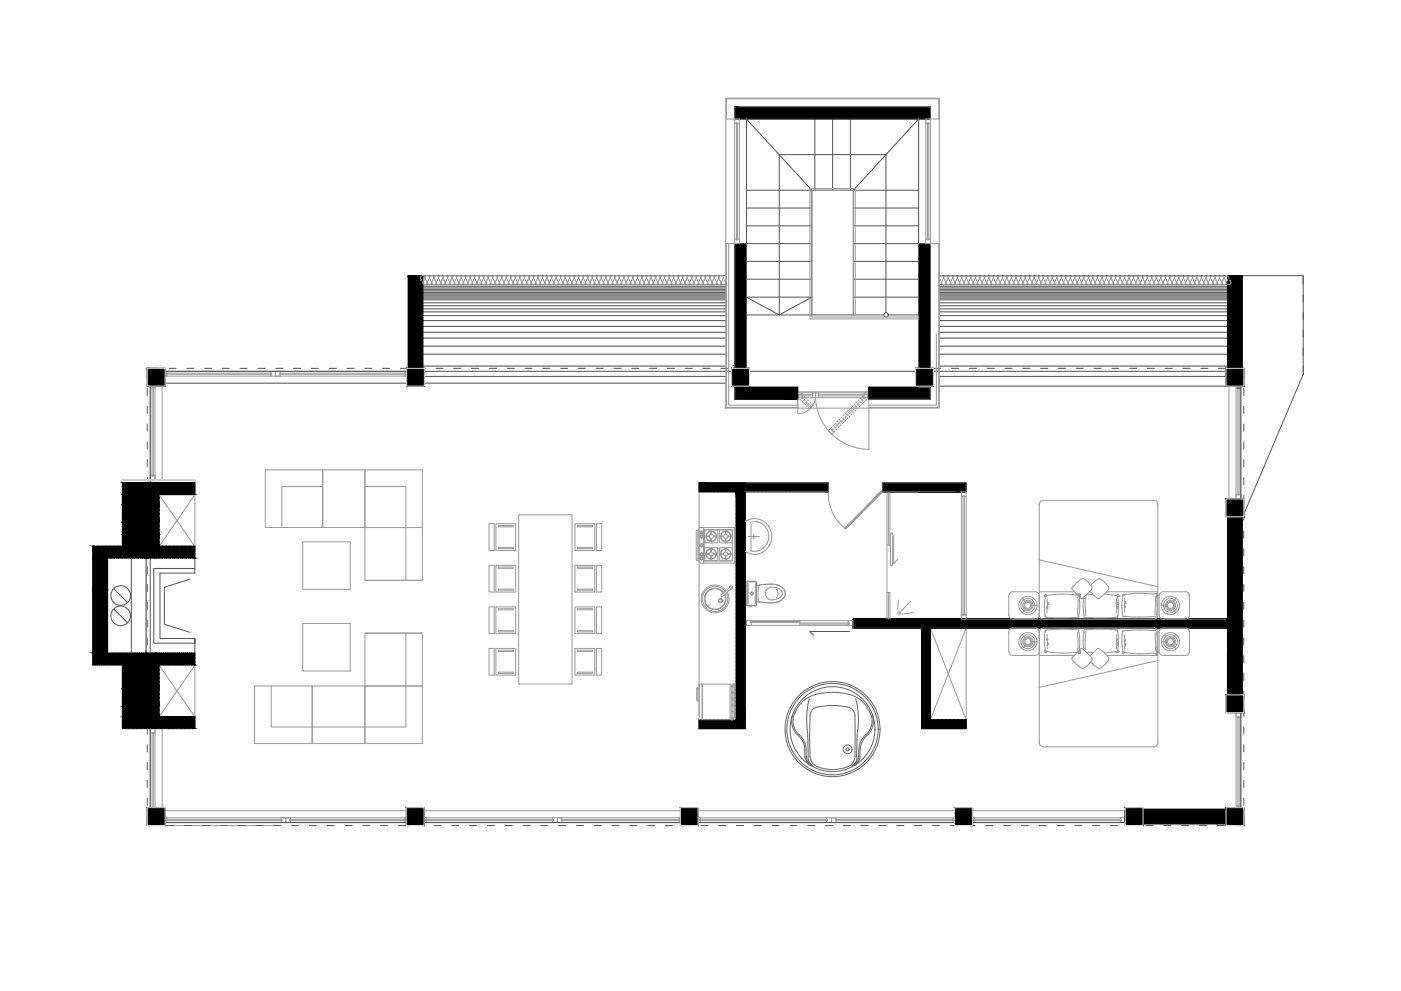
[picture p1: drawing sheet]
<svg xmlns="http://www.w3.org/2000/svg" width="420mm" height="297mm" viewBox="0 0 420 297" stroke-linecap="round" stroke-linejoin="round" font-family="sans-serif">
<!-- layer: prozori -->
<g fill="none" stroke="#989898" stroke-width=".3">
<path d="M220.3 35.7h1.5v1.4h-1.5zM220.3 35.7v35.9M220.9 36.8h.3v35.1h-.3zM221.8 35.7v35.9M277.6 35.7h1.4v1.4h-1.4zM277.6 35.7v35.9M278.1 36.8h.4v35.1h-.4zM279 35.7v35.9M220.3 71.6h1.5v1.4h-1.5zM277.6 71.6h1.4v1.4h-1.4zM45.1 114.9h1.4v1.4h-1.4zM45.1 116.3v27.5"/>
<path d="M45.6 116h.4v26.7h-.4zM46.5 116.3v27.5M48.6 111.3h1.5v1.4h-1.5zM48.6 111.3h32.6M48.6 112.7h32.6M49.8 111.8h31.7v.4h-31.7zM81.2 111.3h1.4v1.4h-1.4zM82.6 111.3h1.4v1.4h-1.4zM82.6 111.3h39.3M82.6 112.7h39.3M83.8 111.8h37.9v.4h-37.9zM121.4 111.3h1.4v1.4h-1.4z"/>
<path d="M370.7 114.9h1.4v1.4h-1.4zM370.7 116.3v33.3M371.2 116h.4v32.4h-.4zM372.1 116.3v33.3M45.1 142.5h1.4v1.3h-1.4zM288.3 148.8v-1.4h1.4v1.4h-1.4v35.8M288.8 148.6h.4v35.8h-.4zM289.7 148.7v35.9M370.7 148.1h1.4v1.5h-1.4zM223.9 186h1.4v1.5h-1.4zM223.9 186h30.5M223.9 187.5h30.5"/>
<path d="M225.1 186.3h14.8v.3h-14.8zM239.9 186.7h14.8v.4h-14.8zM254.4 186h1.4v1.5h-1.4zM288.3 184.2h1.4v1.4h-1.4zM45.1 218.4h1.4v1.4h-1.4zM45.1 218.4v24M45.6 219.6h.4v23.1h-.4zM46.5 218.4v24M370.7 213.6h1.4v1.5h-1.4zM370.7 213.6v28M371.2 214.8h.4v27h-.4zM372.1 212.7v28.9"/>
<path d="M45.1 242.4h1.4v1.5h-1.4zM45.1 247.4h39.2M48.6 245.1h1.5v1.4h-1.5zM48.6 246.5h73.3M48.6 245.1h73.3M49.8 245.7h34.8v.3h-34.8zM84.3 245.1h1.4v1.4h-1.4zM85.7 245.1h1.5v1.4h-1.5zM86.9 245.7h34.8v.3h-34.8zM121.4 245.1h1.4v1.4h-1.4zM126.4 245.1h1.4v1.4h-1.4zM126.4 246.5h39.3"/>
<path d="M126.4 245.1h39.3M127.6 245.7h38.4v.3h-38.4zM165.7 245.1h1.4v1.4h-1.4zM167.1 245.1h1.4v1.4h-1.4zM167.1 246.5h37.9M167.1 245.1h37.9M168.3 245.7h35.6v.3h-35.6zM203.6 245.1h1.4v1.4h-1.4zM208.6 245.1h1.4v1.4h-1.4zM208.6 246.5h39.3M208.6 245.1h39.3M209.8 245.7h38.4v.3h-38.4z"/>
<path d="M247.9 245.1h1.5v1.4h-1.5zM249.4 245.1h1.4v1.4h-1.4zM249.4 246.5h37.8M249.4 245.1h37.8M250.5 245.7h35.6v.3h-35.6zM285.8 245.1h1.4v1.4h-1.4zM290.8 245.1h1.4v1.4h-1.4zM290.8 245.1h45.6M291.9 245.7h44.4v.3h-44.4zM292.2 246.5h44.2M336 245.1h1.5v1.4h-1.5zM370.7 241.6h1.4v1.4h-1.4z"/>
</g>
<!-- layer: namjestaj -->
<g fill="none" stroke="#989898" stroke-width=".3">
<path d="M47.7 148.3l10.7 15.5v-15.5l-10.7 15.5M79.6 140.8h17.2v17.3h-17.2zM96.8 140.8h12.6v17.3h-12.6zM96.8 145.8h-12.3v12.3M109.4 158.1h17.3v15.8h-17.3zM109.4 140.8h17.3v17.3h-17.3zM109.4 145.8h12.3v28.1M146.7 157h1.5v8h-1.5zM148.7 157h6v8h-6zM149.5 157.5h4.4v.4h-4.4zM155.5 154.3h16v50.7h-16zM172.4 157h6v8h-6z"/>
<path d="M173.2 157.5h4.4v.4h-4.4zM178.9 157h1.5v8h-1.5zM208.8 159v8.8M209.3 158.9v9M209.6 158.9l-.8 .1M209.6 147.4v68.3h10.7v-10.6h-10.7M210 158.1h10.3v10.7h-10.3M210.1 158.1l-.4 .3M211 158.1v10.7M211.2 159v8.9M211.4 159.1v3.4M211.4 159.1l.2-.2h3.6l.1 3.6"/>
<path d="M213.2 159.1l.2 .9M213.2 159.2a1.59 1.59 0 0 0-1.5 1.4M213.2 159.3a1.46 1.46 0 0 0-1.3 1.4M213.3 159v1.1l.1-1h-.2M213.4 159.3a1.46 1.46 0 0 1 1.4 1.4M213.4 159.2a1.59 1.59 0 0 1 1.5 1.4M215.7 159.1v3.4M216 158.9h3.5l.1 3.6M216 158.8l-.3 .3M217.5 159.2a1.59 1.59 0 0 0-1.5 1.4M217.5 159.1h.2l-.1 1zM217.5 159.3a1.46 1.46 0 0 0-1.3 1.4"/>
<path d="M217.6 159v1.1M217.7 159.3a1.46 1.46 0 0 1 1.4 1.4M217.7 159.2a1.59 1.59 0 0 1 1.5 1.4M219.5 158.7h-8l-.2 .2M219.5 158.7l.2 .2v9l-.2 .2M220 158.1l.4 .3M266 147.4v38.2M266.4 147.4v16M266.9 147.4v16h-.9M267.1 159.8h.6v9.7h-.6zM312.9 150h33.1M313 149.9a1.29 1.29 0 0 0-1.3 1.3v33.1"/>
<path d="M346 149.9a1.29 1.29 0 0 1 1.3 1.3M347.2 151.3v33M90.8 162.4h14.2v14.3h-14.2zM109.4 173.9h17.3M146.7 169.5h1.5v8h-1.5zM148.7 169.5h6v8h-6zM149.5 164.1h4.4v.4h-4.4zM149.5 170h4.4v.3h-4.4zM149.5 176.6h4.4v.3h-4.4zM172.4 169.5h6v8h-6zM173.2 164.1h4.4v.4h-4.4zM173.2 170h4.4v.3h-4.4z"/>
<path d="M173.2 176.6h4.4v.3h-4.4zM178.9 169.5h1.5v8h-1.5zM208.8 167.8l.2 .1M208.9 167.9h.7M209.7 168.4l.4 .3M210.5 178.2h.1M211.3 167.9l.2 .2h8M211.4 162.5l.2 .2h3.4l.3-.2M211.6 166.1h1M211.6 165.9l1 .2M211.6 168.1h3.4M211.6 164.2h3.4"/>
<path d="M211.6 164.2l-.3 .2 .1 3.4 .2 .2M211.7 160.9a1.59 1.59 0 0 0 1.5 1.4M211.8 166.2a1.46 1.46 0 0 0 1.4 1.3M211.9 160.9a1.46 1.46 0 0 0 1.3 1.3M212.6 166.1l-1 .1M212.6 160.7l-1 .1M213.2 164.5a1.58 1.58 0 0 0-1.6 1.6 1.58 1.58 0 0 0 1.6 1.5M213.2 164.4h.2M213.2 164.6a1.46 1.46 0 0 0-1.4 1.3M213.2 164.4v1M213.2 162.4h.2M213.2 166.7l.1 1z"/>
<path d="M213.2 161.5v.9M213.2 166.7v1.1M213.3 161.4h.1M213.3 161.4v1.1M213.3 161.5l.1 .9M213.4 164.4l-.2 1M213.4 164.6a1.46 1.46 0 0 1 1.3 1.3M213.4 164.5a1.59 1.59 0 0 1 1.5 1.4M213.9 166.1h1.1M214 160.7l1 .1M214 166.1l.9 .1M214 166.1l.9-.2v.3"/>
<path d="M214.7 166.2a1.46 1.46 0 0 1-1.3 1.3M214.8 160.9a1.46 1.46 0 0 1-1.4 1.3M214.9 166.2a1.59 1.59 0 0 1-1.5 1.4M214.9 160.9a1.59 1.59 0 0 1-1.5 1.4M215 164.2l.2 .2v3.4l-.2 .2M215.7 164.4v3.4M215.7 162.5l.3 .2M215.7 167.8l.3 .2M215.9 160.8h1M216 164.2h3.5l.1 3.6-.2 .2M216 160.7h.9M216 165.9l.9 .1"/>
<path d="M216 168.1h3.3M216 164.2l-.3 .2M216 160.6v.3M216 165.9v.3M216 160.9a1.59 1.59 0 0 0 1.5 1.4M216 166.2a1.59 1.59 0 0 0 1.5 1.4M216.2 160.9a1.46 1.46 0 0 0 1.3 1.3M216.2 166.2a1.46 1.46 0 0 0 1.3 1.3M216.9 160.8l-.9 .1M216.9 166.1l-.9 .1M216.9 177.7a3.1 3.1 0 0 0-5.2 .4 3.1 3.1 0 0 0 2.7 4.5 3.1 3.1 0 0 0 2.8-4.4M216.9 166l-1 .1"/>
<path d="M217.1 177.6a3.2 3.2 0 0 0-5.5 .4 3.2 3.2 0 0 0 2.8 4.8 3.2 3.2 0 0 0 3-4.7M217.4 177.3a3.3 3.3 0 0 0-3.5-1.5 3.8 3.8 0 0 0-3.1 4.7 3.8 3.8 0 0 0 5.1 2.5 3.8 3.8 0 0 0 1.9-5.3M217.5 164.4l.1 1M217.5 164.5a1.59 1.59 0 0 0-1.5 1.4M217.5 162.4h.2M217.5 164.4h.2M217.5 164.6a1.46 1.46 0 0 0-1.3 1.3M217.6 161.5l-.1 .9M217.6 166.7v1zM217.6 164.4v1M217.6 166.7v1.1M217.6 161.5l.1 .9"/>
<path d="M217.7 161.4l-.1 1.1M217.7 164.4l-.1 1M217.7 164.6a1.46 1.46 0 0 1 1.4 1.3M217.7 164.5a1.59 1.59 0 0 1 1.5 1.4M217.8 177a4.2 4.2 0 0 0-7.1 .7 4.2 4.2 0 0 0 3.9 6 4.2 4.2 0 0 0 3.5-6.3M218.2 160.8h1.1M218.2 166.1h1.1M218.3 160.8l1 .1M218.3 166.1l1 .1M218.3 160.7v.1M218.3 166v.1M218.7 176.2a.53 .53 0 0 1 .5-.6 .53 .53 0 0 1 .5 .6 .53 .53 0 0 1-.7 .4"/>
<path d="M219 175.9l-2.7 2.4v.4h.4l2.6-2.4M219 175.9h.4v.4M219.1 160.9a1.46 1.46 0 0 1-1.4 1.3M219.1 166.2a1.46 1.46 0 0 1-1.4 1.3M219.2 160.9a1.59 1.59 0 0 1-1.5 1.4M219.3 160.7h-1M219.3 165.9l-1 .1M219.3 160.6v.3M219.3 165.9l-.1 .3a1.59 1.59 0 0 1-1.5 1.4M219.6 162.5l-.2 .2h-3.4M220.4 168.4l-.4 .3M266 177.6h.9v8"/>
<path d="M266.4 177.6v8M268 160.7v8.2l1.3-1.3M269.4 179.9l-.2 2.9M302.5 178.6v5.7a1.29 1.29 0 0 0 1.3 1.3h6.6a1.29 1.29 0 0 0 1.3-1.3M303.8 177.4h6.6M303.8 177.3a1.29 1.29 0 0 0-1.3 1.3M306.6 179.3l1.1 1.5M310.4 177.3a1.29 1.29 0 0 1 1.3 1.3M311.7 177.4h10.5M311.7 167.8l35.5 8.1M313.4 178.5h.1M313.4 178.6h.1"/>
<path d="M313.4 178.6l.1 .1M313.4 178.5h.3M313.4 178.5v.1M313.5 178.7h.1M313.5 178.7v.2M313.5 178.5h.1M313.5 178.9l-.3 2.8M313.6 178.5h.1M313.7 178.5h.1M313.7 178.5h.2M314.1 179.4v1.1M316.1 178.2l-2.2 .3"/>
<path d="M322.7 178l1.7 1.4M323.2 178.9l.1 3.1-.2 2.4M323.4 178.2h-7.3M323.4 178.2h.1M323.4 178.1h.1M323.4 178.1v.1M323.5 178.1h.1M323.6 178.1h.1M323.7 179.4h.1M323.7 178.6h.1M323.7 178.5v.1M323.7 178.5h.1"/>
<path d="M323.7 178.4h.1M323.7 178.3h.1M323.7 178.2v.1M323.7 178.2h.1M323.7 178.1h.1M323.7 178.1v.1M323.7 178.3v.2M323.7 179.4a14.8 14.8 0 0 1-.3 5.7l-5 .1-4.5-.2a.31 .31 0 0 1-.4 0 .31 .31 0 0 1 0-.4M323.7 178.9v.5M323.7 178.9h.1M323.7 178.8h.1M323.7 178.7h.1"/>
<path d="M323.7 178.6v.3M324.9 179.1l.1 .3M325 179.4h.1M325 179.4l-.2 2.5 .3 2.4M325.6 179.1l-.2 2.7 .2 2.8M325.6 173.8l.8 .7M325.6 173.8l-.9-.5-1.8 1.3-.8 .9a.85 .85 0 0 0-.7 .8 .85 .85 0 0 0 .7 .9l.7 .8M326.1 178.1l-1.7 1.3M326.3 174.5l1.2 1.4M326.8 177.4h.2M327 177.2l2.1 2.1M327.5 175.9a1.47 1.47 0 0 1-.9 1.6l-.5 .6"/>
<path d="M327.8 178.2l-1.9 .1M327.8 174.7l-.7 .7M328.7 174a1.37 1.37 0 0 1 2.3 .2l1.2 1.4 .3 .7M328.7 173.9l-.8 .7M329.1 179.3l.5 .1M331.2 178.1l3.6 .4M331.8 177.4h15.4M332.4 176.8l-2.8 2.6M332.6 176.3l-.2 .5M334.8 178.5h.1M334.8 179.4v1.1M334.9 178.5h.1"/>
<path d="M335 178.5h-.1M335 178.5h.1M335 178.5h.2M335.1 178.5h.1M335.2 178.9l.3 2.8M335.2 178.7h.1M335.2 178.7l-.1 .2M335.2 178.5h.1M335.2 178.6h.1M335.2 178.6v.1M335.2 178.5v.1M336.5 179.9l-.1 1.6"/>
<path d="M336.6 178.2h.1M336.6 178.3h.1M336.6 178.4h.1M336.6 178.5h.1M336.6 178.5l-.1 1.4M336.6 178.2h.3M336.6 178.2v.3M336.7 178.2h.1M336.8 178.2h.1M336.9 178.2v.1M336.9 178.2h.1M336.9 178.3h.1"/>
<path d="M337 178.3h.1M337.3 179.2v1.1M346.4 178.7l.2 2.7-.3 2.8M346.6 177.9h.1M346.6 177.9l-.5 .2a32 32 0 0 0-9.1 .2M346.7 177.9h.1M346.7 177.9h-.1M346.7 177.9h.2M346.8 177.9h.1M346.9 177.9h.1M346.9 179.1l.1 2.6M346.9 179.2h.1"/>
<path d="M346.9 178.7v.5M346.9 178.7h.1M346.9 178.6v.1M346.9 178.6h.1M346.9 178.5h.1M346.9 178.4h.1M346.9 178.3h.1M346.9 178.2v.1M346.9 178.2h.1M346.9 178.1h.1M346.9 178h.1M346.9 177.9v.3"/>
<path d="M346.9 178.3v.3M347.6 178.6v5.7a1.29 1.29 0 0 0 1.3 1.3M348.9 177.4h6.5M348.9 177.3a1.29 1.29 0 0 0-1.3 1.3M352.7 179.3l-1.1 1.5M355.5 177.3a1.29 1.29 0 0 1 1.3 1.3M356.7 178.6l.1 5.7a1.29 1.29 0 0 1-1.3 1.3h-6.6M47.7 199.4l10.7 15.4v-15.4l-10.7 15.4M90.8 186.9h14.2v14.2h-14.2zM109.4 189.8h17.3v15.8h-17.3zM109.4 189.8h17.3M121.7 189.8v28.1h-40.4v-12.3"/>
<path d="M146.7 181.9h1.5v8h-1.5zM146.7 194.4h1.5v8h-1.5zM148.7 181.9h6v8h-6zM148.7 194.4h6v8h-6zM149.5 182.5h4.4v.3h-4.4zM149.5 189h4.4v.4h-4.4zM149.5 194.9h4.4v.3h-4.4zM172.4 181.9h6v8h-6zM172.4 194.4h6v8h-6zM173.2 182.5h4.4v.3h-4.4zM173.2 189h4.4v.4h-4.4zM173.2 194.9h4.4v.3h-4.4z"/>
<path d="M178.9 181.9h1.5v8h-1.5zM178.9 194.4h1.5v8h-1.5zM215.5 183h.1M216.7 182.3h.1M273.1 180.2l-2.8 2.9M273.9 183.6l-3.5 .5M279 188.3l10.7 27.4v-27.4l-10.7 27.4M302.5 195.2a1.29 1.29 0 0 0 1.3 1.3h6.6a1.29 1.29 0 0 0 1.3-1.3M303.8 188.3h6.6M303.8 188.2a1.29 1.29 0 0 0-1.3 1.3v5.7M306.6 190.2l1.1 1.4M307.7 182.2l-1.1 1.5"/>
<path d="M307.7 193.1l-1.1 1.4M309.2 181.5h1.8M309.2 192.4h1.8M310.4 188.2a1.29 1.29 0 0 1 1.3 1.3M311.7 184.3a1.29 1.29 0 0 0 1.3 1.3h33M311.7 189.5v33.1a1.29 1.29 0 0 0 1.3 1.3h33M311.7 196.5h10.5M312.9 188.3h33.1M313 188.2a1.29 1.29 0 0 0-1.3 1.3M313.2 181.7l.3 2.9M313.4 189.5l-.2 3 .3 2.4M313.4 195.4h.1"/>
<path d="M313.4 195.3h.1M313.4 195.2h.1M313.4 195.2v.2M313.4 195.4h.3M313.5 195.2h-.1M313.5 195.2h.1M313.5 195.1h.1M313.5 195v.1M313.5 195h.1M313.5 189.2a.33 .33 0 0 1 0-.4 .33 .33 0 0 1 .4 0l3.9-.2 5.5 .1 .2 .3 .1 .5M313.5 195.1v.1M313.5 189.2l-.1 .3"/>
<path d="M313.5 184.6h.1M313.5 189.2h.1M313.5 195.4h.1M313.5 194.9v.1M313.6 195.4h.1M313.7 195.4h.1M313.7 195.3h.2M313.7 195.3h.1M313.7 195.3v.1M313.9 195.3l2.2 .3M314 182.3v1.4M314 182.3h.1"/>
<path d="M314 182.1v.2M314 182.1h.1M314 190.2v1.4M314 191.6h.1M314 191.6v.1M314 191.7h.1M314 191.7v.2M314 182v.1M314 182h.1M314 191.9h.1M314 191.9l.1 .8M314 181.8v.2"/>
<path d="M314 181.8h.1M314.1 181.2l-.1 .6M314.1 181.2h.1M314.1 181.1h.1M314.1 180.7v.2M314.1 180.7h.1M314.1 180.5v.2M314.1 180.5h.1M314.1 192.7h.1M314.1 192.7v.1M314.1 193.2h.1M314.1 193.2v.2"/>
<path d="M314.1 193.4h.1M314.1 193.4v1M314.1 181.1v.1M314.1 181v.1M314.1 181h.1M314.1 180.9v.1M314.1 180.9h.1M314.1 192.8h.1M314.1 192.8v.1M314.1 192.9h.1M314.1 192.9v.3M316.1 195.6l2.4 .1"/>
<path d="M321.5 197.1l-.1 .3M322.8 195.8l-1.2 1.4M323.1 189.4l.2 2.5-.1 3M323.4 195.7h.1M323.4 195.7h-4.9M323.5 195.7h.1M323.6 195.7h.1M323.6 189.5l.2 2.4-.1 2.5M323.7 194.4h.1M323.7 194.4v.5M323.7 195.3h.1M323.7 195.4h.1"/>
<path d="M323.7 195.5h.1M323.7 195.7h.1M323.7 195.3v.4M323.7 195.5v.1M323.7 194.9h.1M323.7 195h.1M323.7 195.1h.1M323.7 195.2h.1M323.7 195.2v.1M323.7 195.6h.1M323.7 194.9v.3M325 194.4h.1"/>
<path d="M325 194.4l-.1 .3M325 184.3l.2 .8 .7-.1M325.1 189.5l-.3 2.4 .2 2.5M325.6 189.3l-.2 2.7 .2 2.7M325.9 188.8h-.7l-.2 .7M325.9 195.5l1.9 .2M325.9 188.8l4.4-.2 4.4 .2a.32 .32 0 0 1 .4 0 .32 .32 0 0 1 .1 .4M326.1 195.7l1.3 1.4M326.1 195.7l-.8-.7a.9 .9 0 0 0-.9-.6 .9 .9 0 0 0-.8 .6l-.9 .8M326.8 196.5h.2M327 196.6l1-1.1a1.71 1.71 0 0 1 1.6-1.1l2.8 2.6M327.1 198.4l1.6 1.5"/>
<path d="M327.4 197.1a1.06 1.06 0 0 1-.5 1.5l-1.1 1.2a1.21 1.21 0 0 1-2 .1l-2.3-2.1-.1-.3M331.3 199.2l-.5 .5a1.26 1.26 0 0 1-2.1 .1M331.8 196.5h15.4M332.4 197l.2 .5M332.4 197.9l-1.1 1.3M332.5 197.5l-.1 .4M334.8 181.1h.1M334.8 181v.1M334.8 181h.1M334.8 180.9v.1M334.8 180.9h.1M334.8 180.8v.1"/>
<path d="M334.8 180.8h.1M334.8 192.8h.1M334.8 192.8v.1M334.8 192.9h.1M334.8 192.9v.1M334.8 193h.1M334.8 193v.2M334.8 181.2l.1 .6M334.8 181.2h.1M334.8 180.7v.1M334.8 180.7h.1M334.8 180.5v.2"/>
<path d="M334.8 180.5h.1M334.8 195.3l-3.6 .4M334.8 195.3h.1M334.8 195.3l.1 .1M334.8 192.7h.1M334.8 192.7v.1M334.8 193.2h.1M334.8 193.2v.2M334.8 193.4h.1M334.8 193.4v1M334.8 181.1v.1M334.9 181.8v.2"/>
<path d="M334.9 181.8h.1M334.9 182l.1 .1M334.9 182h.1M334.9 195.4h.1M334.9 190.2l.1 1.4M334.9 191.9h.1M334.9 191.9l-.1 .8M334.9 195.4h.3M335 182.3l-.1 1.4M335 182.3h.1M335 182.1v.2M335 182.1h.1"/>
<path d="M335 195.4h.1M335 191.6h.1M335 191.6v.1M335 191.7h.1M335 191.7l-.1 .2M335.1 195.4h.1M335.1 194.9l.1 .1M335.2 184.6v.4l-4.9 .2-4.4-.2M335.2 195.2h.1M335.2 195.1h.1M335.2 195v.1M335.2 195h.1"/>
<path d="M335.2 195.1v.1M335.2 189.2l.1 .3M335.2 184.6h.1M335.2 195.4h.1M335.2 195.3h.1M335.2 195.2v.2M335.3 189.5l.2 3-.3 2.4M335.5 181.7l-.3 2.9M336.4 181.5l.2 2.5M336.6 184.1l.1 .2M336.6 189.8l-.2 2.6 .2 3M336.6 184.4l.1 .4 .3-.1"/>
<path d="M336.6 195.6h.1M336.6 195.5h.1M336.6 195.4h.1M336.6 195.4v.2M336.7 189.5l-.1 .2M336.7 184.3v.1M336.7 189.4v.1M336.7 195.6h.1M336.8 195.6h.1M336.9 195.6h.1M336.9 195.6h-.3M337 189.1h-.3l-.1 .4"/>
<path d="M337 184.7l.3 .1M337 195.6h.1M337.1 195.5a47.8 47.8 0 0 0 9.4 .4h.1M337.2 182.1v1.3M337.2 182.1h.1M337.2 181.9v.2M337.2 181.9h.1M337.2 181.8v.1M337.2 181.8h.1M337.2 190.4v1.4M337.2 191.8h.1M337.2 191.8v.1"/>
<path d="M337.2 191.9h.1M337.2 191.9v.2M337.2 192.1h.1M337.2 192.1v.1M337.2 181.7v.1M337.2 181.7h.1M337.2 192.2h.1M337.2 192.2l.1 .7M337.3 180.3v.3M337.3 180.3h.1M337.3 193.6h.1M337.3 193.6v1.1"/>
<path d="M337.3 184.8l4.3 .2 4.4-.2M337.3 181l-.1 .7M337.3 181h.1M337.3 180.9v.1M337.3 180.9h.1M337.3 180.8h.1M337.3 180.7v.1M337.3 180.7h.1M337.3 180.6v.1M337.3 180.6h.1M337.3 192.9h.1M337.3 192.9v.1"/>
<path d="M337.3 193h.1M337.3 193v.1M337.3 193.1h.1M337.3 193.1v.1M337.3 193.2h.1M337.3 193.2v.1M337.3 193.3h.1M337.3 193.3v.3M337.3 180.8v.1M346 189.1l.6-.1 .2 .8M346 188.2a1.29 1.29 0 0 1 1.3 1.3M346 189l-4.4-.2-4.6 .3"/>
<path d="M346.3 189.7l.3 2.7-.2 2.8M346.6 195.9l.1 .1M346.6 195.9h.1M346.7 196h.1M346.7 196h.2M346.8 184.1l-.2 .8-.6-.1M346.8 196h.1M346.8 189.7l.3 2.4M346.9 196h.1M346.9 194.7h.1M346.9 194.7v.5M346.9 195.2h.1"/>
<path d="M346.9 195.3h.1M346.9 195.4h.1M346.9 195.5h.1M346.9 195.5v.1M346.9 195.6h.1M346.9 195.7h.1M346.9 195.8h.1M346.9 195.9h.1M346.9 195.9v.1M346.9 195.2v.3M346.9 195.6v.3M347 192.1l-.1 2.6"/>
<path d="M347.1 181.7l-.3 2.4M347.2 189.5v33.1M347.2 198l-35.5 8M347.3 184.3a1.29 1.29 0 0 1-1.3 1.3M347.6 195.2a1.29 1.29 0 0 0 1.3 1.3M348.3 181.5h1.8M348.3 192.4h1.8M348.9 188.3h6.5M348.9 188.2a1.29 1.29 0 0 0-1.3 1.3v5.7M351.6 182.2l1.1 1.5M351.6 193.1l1.1 1.4M352.7 190.2l-1.1 1.4"/>
<path d="M355.5 188.2a1.29 1.29 0 0 1 1.3 1.3l-.1 5.7M356.8 195.2a1.29 1.29 0 0 1-1.3 1.3h-6.6M76.3 205.6h17.3v17.3h-17.3zM93.6 205.6h15.8v17.3h-15.8zM109.4 205.6h17.3v17.3h-17.3zM149.5 201.5h4.4v.3h-4.4zM173.2 201.5h4.4v.3h-4.4zM209.1 206.2h.5M209.1 206.1l-.2 .2v3.6l.7 .2M209.6 206.5h-.3v3.2h.3M210.5 205.1v10.6M210.7 205.1v10.6"/>
<path d="M219 205.1v10.6M219.3 210.1h.7M219.3 209.7h.7M219.3 215.7h.7M219.3 215.4h.7M219.3 215.1h.7M219.3 214.7h.7M219.3 214.3h.7M219.3 214h.7M219.3 213.6h.7M219.3 213.3h.7M219.3 212.9h.7"/>
<path d="M219.3 212.6h.7M219.3 212.2h.7M219.3 211.8h.7M219.3 211.5h.7M219.3 211.1h.7M219.3 210.8h.7M219.3 210.4h.7M219.3 209.3h.7M219.3 209h.7M219.3 208.6h.7M219.3 208.3h.7M219.3 206.5h.7"/>
<path d="M219.3 207.9h.7M219.3 207.6h.7M219.3 207.2h.7M219.3 206.8h.7M219.3 206.1h.7M219.3 205.8h.7M219.3 205.4h.7M347.3 222.6a1.29 1.29 0 0 1-1.3 1.3"/>
<circle cx="210.4" cy="159.6" r=".49"/>
<circle cx="210.4" cy="159.6" r=".36"/>
<circle cx="210.4" cy="160.8" r=".49"/>
<circle cx="210.4" cy="166.1" r=".49"/>
<circle cx="210.4" cy="167.3" r=".49"/>
<circle cx="210.4" cy="163.4" r=".49"/>
<circle cx="210.4" cy="166.1" r=".36"/>
<circle cx="210.4" cy="167.3" r=".36"/>
<circle cx="210.4" cy="163.4" r=".36"/>
<circle cx="210.4" cy="160.8" r=".36"/>
<circle cx="213.3" cy="166.1" r=".61"/>
<circle cx="213.3" cy="160.8" r=".61"/>
<circle cx="217.6" cy="160.8" r=".61"/>
<circle cx="217.6" cy="166.1" r=".61"/>
<circle cx="216.1" cy="180" r=".44"/>
<circle cx="216.1" cy="180" r=".66"/>
<circle cx="269.6" cy="183.7" r=".36"/>
<circle cx="308.3" cy="181.5" r="2.1"/>
<circle cx="308.3" cy="181.5" r="2.73"/>
<circle cx="308.3" cy="192.3" r="2.1"/>
<circle cx="308.3" cy="192.3" r="2.73"/>
<circle cx="308.3" cy="181.5" r="1.55"/>
<circle cx="308.3" cy="192.3" r="1.55"/>
<circle cx="308.3" cy="181.5" r="1.21"/>
<circle cx="308.3" cy="192.3" r="1.21"/>
<circle cx="308.3" cy="181.5" r=".91"/>
<circle cx="308.3" cy="192.3" r=".91"/>
<circle cx="351" cy="192.3" r=".91"/>
<circle cx="351" cy="181.5" r=".91"/>
<circle cx="351" cy="192.3" r="1.21"/>
<circle cx="351" cy="181.5" r="1.21"/>
<circle cx="351" cy="192.3" r="1.55"/>
<circle cx="351" cy="181.5" r="1.55"/>
<circle cx="351" cy="192.3" r="2.73"/>
<circle cx="351" cy="181.5" r="2.73"/>
<circle cx="351" cy="192.3" r="2.1"/>
<circle cx="351" cy="181.5" r="2.1"/>
</g>
<!-- layer: sanitarije -->
<g fill="none" stroke="#636466" stroke-width=".3">
<path d="M237.7 214.4a6 6 0 0 0 2.2 6.6l1 1.7 .5 1.9M238.4 213.7a5.5 5.5 0 0 0 1.3 6.6M242.5 210.2a36.3 36.3 0 0 0-.2 11.5l.1 5a2.69 2.69 0 0 0 1.4 2.8M242.8 209.5l-.3 .7M254.7 208.1a9 9 0 0 1 6.2 5.6M254.7 208.1a19 19 0 0 0-12.5 1 9.5 9.5 0 0 0-3.8 4.6M256.6 209.5a24.7 24.7 0 0 1 .4 11.2l-.1 6M261 213.7a5.5 5.5 0 0 1-1.3 6.6M261.7 214.4a6 6 0 0 1-2.2 6.6l-1.1 1.7-.4 1.9M239.7 220.2l1.3 1.7 .6 1.3 .2 1.4M241.3 224.7a5.4 5.4 0 0 0 .9 4l.8 .7M241.7 224.7l.1 2"/>
<path d="M241.8 226.7a2.86 2.86 0 0 0 2 2.8M242.9 226.7v-12.2a3.1 3.1 0 0 1 3.4-2.8l4-.2a12.8 12.8 0 0 1 5.1 .9 2.69 2.69 0 0 1 1 2.1v12.2M242.9 226.7l.3 1.1 .6 1 1.4 1.1M245.2 229.8a12.1 12.1 0 0 0 9 0M256.4 226.7l-.2 1.1-.6 1-1.4 1.1M257.5 226.7a2.86 2.86 0 0 1-2 2.8 2.6 2.6 0 0 0 1.4-2.8M257.6 224.7l-.1 2M258 224.7a5 5 0 0 1-.9 4l-.7 .7M259.6 220.2l-1.3 1.7-.5 1.3-.2 1.4"/>
<circle cx="249.7" cy="218.5" r="14.2"/>
<circle cx="249.7" cy="218.5" r="13.7"/>
<circle cx="249.7" cy="218.5" r="12.7"/>
<circle cx="254.2" cy="224.6" r="1.33"/>
<circle cx="254.2" cy="224.6" r=".44"/>
</g>
<!-- layer: Zidovi -->
<g fill="none" stroke="#545454" stroke-width=".34">
<path d="M220.3 32.1h58.7v3.6h-58.7zM220.3 73v37.4M223.9 73v37.4M275.5 73v37.4M279 73v37.4M48.6 111.3h-3.5v3.6M126.4 111.3h-3.6v3.6M220.3 116.1h18.9v3.6h-18.9zM223.9 111.3h-3.6h3.6M260.6 116.1h18.4v3.6h-18.4zM275.5 111.3h3.5M368.6 111.3h3.5v3.6"/>
<path d="M209.6 144.7h38.9v2.7h-25.1v71h-13.8v-2.7h11.2v-68.3h-11.2zM289.7 144.7h-25.1l.1 2.7h25M368.6 149.6v64M372.1 149.6v60.5M276.4 188.3v30.1h13.3v-2.7h-10.7v-27.4M289.7 185.6h-33.9v2.7M48.6 243h-3.5v3.5M126.4 243h-3.6v3.5M205 243h3.6h-3.6v3.5zM287.2 243h3.6h-3.6v3.5zM337.5 243v3.5v-3.5h3.5M341 243h27.6v3.5h-27.6z"/>
<path d="M372.1 243h-3.5v3.5"/>
</g>
<!-- layer: 1 - KSRAF -->
<g fill="#000" stroke="#000" stroke-width=".3">
<path d="M264.7 147.4h25z"/>
<path d="M36.7 148.2l7.1 3.1v-3.1zM36.7 148.2l7.1 3.1h-7.1z"/>
<path d="M36.7 151.3l7.1 5.3v-5.3zM36.7 151.3l7.1 5.3h-7.1z"/>
<path d="M36.7 156.6l7.1 3.7v-3.7zM36.7 156.6l7.1 3.7h-7.1z"/>
<path d="M36.7 144.7l10.1 3.5v-3.5zM36.7 144.7l10.1 3.5h-10.1z"/>
<path d="M43.8 148.2l3 3.1v-3.1zM43.8 148.2l3 3.1h-3z"/>
<path d="M43.8 151.3l3 5.3v-5.3zM43.8 151.3l3 5.3h-3z"/>
<path d="M43.8 156.6l3 3.7v-3.7zM43.8 156.6l3 3.7h-3z"/>
<path d="M46.8 148.2l.9 3.1v-3.1zM46.8 148.2l.9 3.1h-.9z"/>
<path d="M46.8 151.3l.9 5.3v-5.3zM46.8 151.3l.9 5.3h-.9z"/>
<path d="M46.8 156.6l.9 3.7v-3.7zM46.8 156.6l.9 3.7h-.9z"/>
<path d="M46.8 144.7l11.6 3.5v-3.5zM46.8 144.7l11.6 3.5h-11.6z"/>
<path d="M220.8 147.4l2.6 68.3v-68.3zM220.8 147.4l2.6 68.3h-2.6z"/>
<path d="M209.6 144.7l38.9 2.7v-2.7zM209.6 144.7l38.9 2.7h-38.9z"/>
<path d="M264.7 147.4h25zM275.5 147.4h14.2z"/>
<path d="M264.6 144.7l25.1 2.7v-2.7zM264.6 144.7l25.1 2.7h-25z"/>
<path d="M27.8 167.3l4.5 9.4v-9.4zM27.8 167.3l4.5 9.4h-4.5z"/>
<path d="M27.8 176.7l4.5 19v-19zM27.8 176.7l4.5 19h-4.5z"/>
<path d="M36.7 160.3l7.1 3.4v-3.4zM36.7 160.3l7.1 3.4h-7.1z"/>
<path d="M27.8 163.7l16 3.6v-3.6zM27.8 163.7l16 3.6h-16z"/>
<path d="M43.8 160.3l3 3.4v-3.4zM43.8 160.3l3 3.4h-3z"/>
<path d="M43.8 163.7l3 3.6v-3.6zM43.8 163.7l3 3.6h-3z"/>
<path d="M46.8 160.3l.9 3.4v-3.4zM46.8 160.3l.9 3.4h-.9z"/>
<path d="M46.8 163.7l11.6 3.6v-3.6zM46.8 163.7l11.6 3.6h-11.6z"/>
<path d="M27.8 195.7l16 3.6v-3.6zM27.8 195.7l16 3.6h-16z"/>
<path d="M36.7 199.3l7.1 7.1v-7.1zM36.7 199.3l7.1 7.1h-7.1z"/>
<path d="M43.8 195.7l3 10.7v-10.7zM43.8 195.7l3 10.7h-3z"/>
<path d="M46.8 199.3l.9 7.1v-7.1zM46.8 199.3l.9 7.1h-.9z"/>
<path d="M46.8 195.7l11.6 3.6v-3.6zM46.8 195.7l11.6 3.6h-11.6z"/>
<path d="M276.4 188.3l2.6 27.4v-27.4zM276.4 188.3l2.6 27.4h-2.6z"/>
<path d="M255.8 188.3h47.9zM255.8 188.3h48z"/>
<path d="M255.8 185.6h48zM255.8 185.6h48z"/>
<path d="M310.5 185.6h38.4zM310.4 185.6h38.5z"/>
<path d="M310.4 188.3h38.5zM310.4 188.3h38.4z"/>
<path d="M355.6 185.6h13zM355.4 185.6h13.2z"/>
<path d="M255.8 185.6l112.8 2.7v-2.7zM255.8 185.6l112.8 2.7h-112.8z"/>
<path d="M355.4 188.3h13.2zM355.4 188.3h13.2z"/>
<path d="M36.7 206.4l7.1 5.4v-5.4zM36.7 206.4l7.1 5.4h-7.1z"/>
<path d="M36.7 211.8l7.1 3v-3zM36.7 211.8l7.1 3h-7.1z"/>
<path d="M43.8 206.4l3 5.4v-5.4zM43.8 206.4l3 5.4h-3z"/>
<path d="M43.8 211.8l3 3v-3zM43.8 211.8l3 3h-3z"/>
<path d="M36.7 214.8l10.1 3.5v-3.5zM36.7 214.8l10.1 3.5h-10.1z"/>
<path d="M46.8 206.4l.9 5.4v-5.4zM46.8 206.4l.9 5.4h-.9z"/>
<path d="M46.8 211.8l.9 3v-3zM46.8 211.8l.9 3h-.9z"/>
<path d="M46.8 214.8l11.6 3.5v-3.5zM46.8 214.8l11.6 3.5h-11.6z"/>
<path d="M209.6 215.7l13.8 2.7v-2.7zM209.6 215.7l13.8 2.7h-13.8z"/>
<path d="M276.4 215.7l13.3 2.7v-2.7zM276.4 215.7l13.3 2.7h-13.3z"/>
</g>
<g fill="none" stroke="#000" stroke-width=".3">
<path d="M36.7 157.6l9.7 9.7 3.5-3.6 3.6 3.6 3.6-3.6 1.3 1.3M36.7 158.8l8.4 8.5M36.7 156.4l10.9 10.9 3.5-3.6 3.6 3.6 3.7-3.6M36.7 155.2l12 12.1M36.7 154.1l13.2 13.2 3.6-3.6 3.6 3.6 1.3-1.3M36.7 152.8l14.5 14.5 3.5-3.6 3.7 3.5M36.7 151.6l11 11.1M36.7 150.5l11 11M36.7 149.2l11 11.1M36.7 148l11 11.1M36.7 146.9l11 11M36.7 145.6l11 11.1"/>
<path d="M36.9 144.7l10.8 10.8M37.8 144.7l-1.1 1.1M38.1 144.7l9.6 9.6M39 144.7l-2.3 2.2M39.3 144.7l8.4 8.4M40.2 144.7l-3.5 3.5M40.5 144.7l7.2 7.2M41.4 144.7l-4.7 4.7M41.7 144.7l6 6M42.6 144.7l-5.9 5.8M42.9 144.7l4.8 4.8M43.8 144.7l-7.1 7.1"/>
<path d="M43.8 148.2h.1M44.1 144.7l3.6 3.6M45 144.7l-8.3 8.3M45.3 144.7l3.6 3.5M46.2 144.7l-9.5 9.4M46.5 144.7l3.6 3.5M47.4 144.7l-10.7 10.6M47.7 149.1l-11 11M47.7 150.3l-11 11M47.7 151.5l-11 11M47.7 152.7l-14.5 14.6M47.7 153.9l-13.3 13.4"/>
<path d="M47.7 155.1l-12.1 12.2-3.6-3.6-4.2 4.2 4.5 4.4M47.7 156.3l-10.9 11M47.7 157.5l-9.7 9.8M47.7 158.7l-8.5 8.6-3.6-3.6-7.8 7.8 4.5 4.4M47.7 159.9l-7.3 7.4-3.7-3.7M47.7 144.7l3.6 3.5M48.6 144.7l-11.9 11.8M48.9 144.7l3.6 3.5M49.8 144.7l-13.1 13M50.1 144.7l3.6 3.5M51 144.7l-14.3 14.2M51.3 144.7l3.6 3.5"/>
<path d="M52.2 144.7l-3.6 3.5M52.5 144.7l3.6 3.5M53.4 144.7l-3.6 3.5M53.7 144.7l3.5 3.5M54.6 144.7l-3.6 3.5M54.9 144.7l3.5 3.5M55.8 144.7l-3.6 3.5M56.1 144.7l2.3 2.3M57 144.7l-3.6 3.5M57.3 144.7l1.1 1.1M58.2 144.7l-3.6 3.5M58.4 145.6l-2.6 2.6"/>
<path d="M58.4 146.8l-1.4 1.4M58.4 148l-.2 .2M209.6 146.5l1 .9M210.3 144.7l2.6 2.7 2.7-2.7M210.8 144.7l-1.2 1.2M211.5 144.7l2.7 2.7M212 144.7l-2.4 2.4M212.7 144.7l2.6 2.7 2.7-2.7M213.2 144.7l-2.7 2.7M213.9 144.7l2.6 2.7 2.7-2.7M214.4 144.7l-2.7 2.7-2.1-2.1M215.1 144.7l2.7 2.7"/>
<path d="M216.3 144.7l2.6 2.7 2.7-2.7M216.8 144.7l-2.7 2.7M217.5 144.7l2.6 2.7 2.7-2.7M218.7 144.7l4.7 4.8M219.9 144.7l3.5 3.6M220.4 144.7l-2.7 2.7M220.8 158.8l2.6 2.7M220.8 157.6l2.6 2.7M220.8 156.4l2.6 2.7M220.8 155.2l2.6 2.7M220.8 154.1l2.6 2.6M220.8 152.8l2.6 2.7"/>
<path d="M220.8 151.6l2.6 2.7M220.8 150.5l2.6 2.6M220.8 149.2l2.6 2.7M220.8 148l2.6 2.7M221.1 144.7l2.6 2.7 2.7-2.7M222.3 144.7l2.6 2.7 2.7-2.7M223.4 147.7l-2.6 2.6M223.4 148.9l-2.6 2.7M223.4 150.1l-2.6 2.6M223.4 151.3l-2.6 2.6M223.4 152.5l-2.6 2.7M223.4 153.7l-2.6 2.6"/>
<path d="M223.4 154.9l-2.6 2.6M223.4 156.1l-2.6 2.7M223.4 157.3l-2.6 2.6M223.4 158.5l-2.6 2.6M223.4 159.7l-2.6 2.6M223.5 144.7l2.6 2.7 2.7-2.7M224 144.7l-3.2 3.3M224.7 144.7l2.6 2.7 2.7-2.7M225.2 144.7l-4.4 4.4M225.9 144.7l2.6 2.7 2.7-2.7M227.1 144.7l2.6 2.7 2.7-2.7M228.3 144.7l2.6 2.7 2.7-2.7"/>
<path d="M229.5 144.7l2.6 2.7 2.7-2.7M230.7 144.7l2.7 2.7M231.9 144.7l2.6 2.7 2.7-2.7M233.1 144.7l2.6 2.7 2.7-2.7M234.2 144.7l2.7 2.7M235.5 144.7l2.6 2.7 2.7-2.7M236 144.7l-2.7 2.7M236.7 144.7l2.6 2.7 2.6-2.7M237.8 144.7l2.7 2.7M239.1 144.7l2.6 2.7 2.7-2.7M239.5 144.7l-2.6 2.7M240.3 144.7l2.6 2.7"/>
<path d="M241.4 144.7l2.7 2.7M242.7 144.7l2.6 2.7 2.7-2.7M243.1 144.7l-2.6 2.7M243.9 144.7l2.6 2.7M245 144.7l2.7 2.7M245.5 144.7l-2.6 2.7M246.3 144.7l2.2 2.3M246.7 144.7l-2.6 2.7M247.5 144.7l1 1.1M248.5 145.4l-2 2M248.5 146.6l-.8 .8M264.6 145.2l2.3 2.2"/>
<path d="M264.7 146.4l1 1M264.7 144.7l-.1 .1M265.4 144.7l2.7 2.7 2.6-2.7M265.9 144.7l-1.2 1.3M266.6 144.7l2.7 2.7M267.1 144.7l-2.4 2.5M267.8 144.7l2.7 2.7M268.3 144.7l-2.6 2.7M269 144.7l2.6 2.7 2.7-2.7M269.5 144.7l-2.7 2.7M270.2 144.7l2.7 2.7M271.4 144.7l2.7 2.7"/>
<path d="M271.9 144.7l-2.6 2.7M272.6 144.7l2.6 2.7 2.7-2.7M273.1 144.7l-2.7 2.7M273.8 144.7l2.7 2.7M275 144.7l2.7 2.7M275.5 144.7l-2.6 2.7M276.2 144.7l2.6 2.7 2.7-2.7M276.7 144.7l-2.7 2.7M277.4 144.7l2.7 2.7M278.6 144.7l2.7 2.7M279.1 144.7l-2.6 2.7M279.8 144.7l2.6 2.7 2.7-2.7"/>
<path d="M280.3 144.7l-2.7 2.7M281 144.7l2.7 2.7M282.2 144.7l2.7 2.7M282.7 144.7l-2.7 2.7M283.4 144.7l2.6 2.7 2.7-2.7M283.9 144.7l-2.7 2.7M284.6 144.7l2.7 2.7M285.8 144.7l2.7 2.7M286.3 144.7l-2.7 2.7M287 144.7l2.6 2.7 .1-.1M287.5 144.7l-2.7 2.7M288.2 144.7l1.5 1.6"/>
<path d="M289.4 144.7l.3 .4M289.7 144.9l-2.5 2.5M289.7 146.1l-1.3 1.3M27.8 175.1l4.5 4.4M27.8 173.9l4.5 4.5M27.8 172.7l4.5 4.5M27.8 178.7l4.5 4.4M27.8 177.5l4.5 4.4M27.8 170.3l4.5 4.5M27.8 169.1l4.5 4.5M27.8 166.7l4.5 4.5M27.8 165.5l4.5 4.5"/>
<path d="M28.3 163.7l-.5 .6 4.5 4.4M28.4 163.7l3.9 3.9M29.6 163.7l-1.8 1.7M29.6 163.7l3.6 3.6M30.7 163.7l-2.9 2.9M30.8 163.7l3.5 3.6M32.3 171.8l-4.5 4.5 4.5 4.5M32.3 168.2l-4.5 4.4M32.3 169.4l-4.5 4.4M32.3 170.6l-4.5 4.4M32.3 173l-4.5 4.4M32.3 174.2l-4.5 4.4"/>
<path d="M32.3 175.4l-4.5 4.4 4.5 4.6M32.3 176.6l-4.5 4.4M32.3 177.8l-4.5 4.4M32.3 179l-4.5 4.4 4.5 4.5M33.2 163.7l-5.4 5.3M33.2 163.7l3.6 3.6M34.3 163.7l-6.5 6.5M34.4 163.7l3.5 3.6M36.7 161.2l6.1 6.1 4.9-5M36.7 160l7.3 7.3 3.7-3.8M36.7 162.4l4.8 4.9M47.7 161.1l-6.1 6.2"/>
<path d="M47.7 160.3h.1M48.7 163.7l-3.5 3.6M48.8 163.7l3.5 3.6M52.3 163.7l-3.5 3.6M52.4 163.7l3.5 3.6 2.5-2.5M55.9 163.7l-3.5 3.6M56 163.7l2.4 2.5M220.8 179.2l2.6 2.7M220.8 178l2.6 2.7M220.8 176.8l2.6 2.7M220.8 175.6l2.6 2.7M220.8 174.4l2.6 2.7"/>
<path d="M220.8 173.2l2.6 2.7M220.8 172l2.6 2.7M220.8 170.8l2.6 2.7M220.8 169.6l2.6 2.7M220.8 168.4l2.6 2.7M220.8 167.2l2.6 2.7M220.8 166l2.6 2.7M220.8 164.8l2.6 2.7M220.8 163.6l2.6 2.7M220.8 162.4l2.6 2.7M220.8 161.2l2.6 2.7M220.8 160l2.6 2.7"/>
<path d="M223.4 160.9l-2.6 2.6M223.4 162.1l-2.6 2.6M223.4 163.2l-2.6 2.7M223.4 164.5l-2.6 2.6M223.4 165.7l-2.6 2.6M223.4 166.8l-2.6 2.7M223.4 168.1l-2.6 2.6M223.4 169.2l-2.6 2.7M223.4 170.4l-2.6 2.7M223.4 171.7l-2.6 2.6M223.4 172.8l-2.6 2.7M223.4 174l-2.6 2.7"/>
<path d="M223.4 175.3l-2.6 2.6M223.4 176.4l-2.6 2.7M223.4 177.6l-2.6 2.7M223.4 178.9l-2.6 2.6M27.8 199.1l.2 .2M27.8 197.9l1.4 1.4M27.8 196.7l2.7 2.6M27.8 195.5l3.8 3.8M27.8 194.3l5 5M27.8 193.1l6.2 6.2M27.8 191.9l7.4 7.4M27.8 189.5l4.5 4.4"/>
<path d="M27.8 188.3l4.5 4.4M27.8 185.9l4.5 4.4M27.8 184.7l4.5 4.4M27.8 182.3l4.5 4.4M27.8 181.1l4.5 4.4M32.3 180.2l-4.5 4.4M32.3 181.4l-4.5 4.4M32.3 182.5l-4.5 4.5 4.5 4.5M32.3 183.8l-4.5 4.4M32.3 185l-4.5 4.4M32.3 186.1l-4.5 4.5 4.5 4.5M32.3 187.4l-4.5 4.4"/>
<path d="M32.3 188.6l-4.5 4.4M32.3 189.7l-4.5 4.5M32.3 191l-4.5 4.4M32.3 192.2l-4.5 4.4M32.3 193.3l-4.5 4.5M32.3 194.6l-4.5 4.4M32.3 195.7l-3.6 3.6M32.9 195.7l3.5 3.6M33.5 195.7l-3.6 3.6M34.1 195.7l13.6 13.7M34.7 195.7l-3.6 3.6M35.3 195.7l12.4 12.5"/>
<path d="M35.9 195.7l-3.6 3.6M36.5 195.7l11.2 11.3M36.7 199.6l11 11M37.1 195.7l-3.6 3.6M37.6 195.7l10.1 10.1M38.3 195.7l-3.6 3.6M38.9 195.7l8.8 8.9M39.5 195.7l-3.6 3.6M40.1 195.7l7.6 7.7M40.7 195.7l-4 4M41.2 195.7l6.5 6.5M41.9 195.7l-5.2 5.2"/>
<path d="M42.4 195.7l5.3 5.3M43.1 195.7l-6.4 6.4M43.7 195.7l4 4.1M44.3 195.7l-7.6 7.6M44.8 195.7l3.6 3.6M45.5 195.7l-8.8 8.8M46 195.7l3.6 3.6M46.7 195.7l-10 10M47.3 195.7l3.5 3.6M47.7 199.4l-11 11.1M47.9 195.7l-11.2 11.2M48.4 195.7l3.6 3.6"/>
<path d="M49.1 195.7l-12.4 12.4M49.6 195.7l3.6 3.6M50.3 195.7l-13.6 13.6M50.9 195.7l3.5 3.6M51.4 195.7l-3.5 3.6M52 195.7l3.6 3.6M52.6 195.7l-3.5 3.6M53.2 195.7l3.6 3.6M53.9 195.7l-3.6 3.6M54.5 195.7l3.5 3.6M55 195.7l-3.5 3.6M55.6 195.7l2.8 2.8"/>
<path d="M56.2 195.7l-3.5 3.6M56.8 195.7l1.6 1.6M57.5 195.7l-3.6 3.6M58.1 195.7l.3 .4M58.4 196l-3.3 3.3M58.4 197.1l-2.1 2.2M58.4 198.3l-.9 1M220.8 199.6l2.6 2.6M220.8 198.4l2.6 2.6M220.8 197.2l2.6 2.7M220.8 196l2.6 2.6M220.8 194.8l2.6 2.6"/>
<path d="M220.8 193.6l2.6 2.7M220.8 192.4l2.6 2.7M220.8 191.2l2.6 2.6M220.8 190l2.6 2.7M220.8 188.8l2.6 2.7M220.8 187.6l2.6 2.6M220.8 186.4l2.6 2.7M220.8 185.2l2.6 2.7M220.8 184l2.6 2.6M220.8 182.8l2.6 2.7M220.8 181.6l2.6 2.7M220.8 180.4l2.6 2.6"/>
<path d="M223.4 180l-2.6 2.7M223.4 181.2l-2.6 2.7M223.4 182.4l-2.6 2.7M223.4 183.6l-2.6 2.7M223.4 184.8l-2.6 2.7M223.4 186l-2.6 2.7M223.4 187.2l-2.6 2.7M223.4 188.4l-2.6 2.7M223.4 189.6l-2.6 2.7M223.4 190.8l-2.6 2.7M223.4 192l-2.6 2.7M223.4 193.2l-2.6 2.7"/>
<path d="M223.4 194.4l-2.6 2.7M223.4 195.6l-2.6 2.7M223.4 196.8l-2.6 2.7M223.4 198l-2.6 2.7M223.4 199.2l-2.6 2.7M255.8 187.9l.4 .4M255.8 186.7l1.6 1.6M255.9 185.6l2.7 2.7M256.3 185.6l-.5 .4M257.1 185.6l2.7 2.7M257.4 185.6l-1.6 1.6M258.3 185.6l2.7 2.7"/>
<path d="M258.6 185.6l-2.6 2.7M259.5 185.6l2.7 2.7M259.9 185.6l-2.7 2.7M260.7 185.6l2.7 2.7M261 185.6l-2.6 2.7M261.9 185.6l2.7 2.7M262.2 185.6l-2.6 2.7M263.1 185.6l2.7 2.7M263.5 185.6l-2.8 2.7M264.3 185.6l2.7 2.7M264.6 185.6l-2.6 2.7M265.5 185.6l2.7 2.7"/>
<path d="M265.8 185.6l-2.6 2.7M266.7 185.6l2.7 2.7M267 185.6l-2.7 2.7M267.9 185.6l2.7 2.7M268.2 185.6l-2.6 2.7M269.1 185.6l2.7 2.7M269.4 185.6l-2.6 2.7M270.3 185.6l2.7 2.7M270.6 185.6l-2.7 2.7M271.5 185.6l2.7 2.7M271.8 185.6l-2.6 2.7M272.7 185.6l2.7 2.7"/>
<path d="M273 185.6l-2.6 2.7M273.9 185.6l5.1 5.2M274.2 185.6l-2.7 2.7M275.1 185.6l3.9 3.9M275.4 185.6l-2.6 2.7M276.3 185.6l2.7 2.7M276.4 198.8l2.6 2.7M276.4 197.7l2.6 2.6M276.4 196.5l2.6 2.6M276.4 195.2l2.6 2.7M276.4 194.1l2.6 2.6M276.4 192.9l2.6 2.6"/>
<path d="M276.4 191.6l2.6 2.8M276.4 190.5l2.6 2.6M276.4 189.3l2.6 2.6M276.6 185.6l-2.6 2.7M277.5 185.6l2.7 2.7M277.8 185.6l-2.7 2.7M278.7 185.6l2.7 2.7M279 185.6l-2.6 2.7M279 189.1l-2.6 2.7M279 190.3l-2.6 2.7M279 191.6l-2.6 2.6M279 192.7l-2.6 2.7"/>
<path d="M279 193.9l-2.6 2.7M279 195.2l-2.6 2.6M279 196.3l-2.6 2.7M279 197.5l-2.6 2.7M279 198.8l-2.6 2.6M279 199.9l-2.6 2.7M279.9 185.6l2.6 2.7M280.2 185.6l-3.8 3.8M281.1 185.6l2.7 2.7M281.4 185.6l-5 5M282.3 185.6l2.7 2.7M282.6 185.6l-2.7 2.7"/>
<path d="M283.5 185.6l2.6 2.7M283.8 185.6l-2.7 2.7M284.7 185.6l2.7 2.7M285 185.6l-2.7 2.7M285.9 185.6l2.7 2.7M286.2 185.6l-2.7 2.7M287.1 185.6l2.6 2.7M287.4 185.6l-2.7 2.7M288.3 185.6l2.7 2.7M288.6 185.6l-2.7 2.7M289.5 185.6l2.7 2.7M289.8 185.6l-2.7 2.7"/>
<path d="M290.7 185.6l2.6 2.7M291 185.6l-2.7 2.7M291.9 185.6l2.6 2.7M292.2 185.6l-2.7 2.7M293.1 185.6l2.7 2.7M293.4 185.6l-2.7 2.7M294.3 185.6l2.6 2.7M294.6 185.6l-2.7 2.7M295.5 185.6l2.6 2.7M295.8 185.6l-2.7 2.7M296.7 185.6l2.7 2.7M297 185.6l-2.7 2.7"/>
<path d="M297.9 185.6l2.6 2.7M298.2 185.6l-2.7 2.7M299.1 185.6l2.6 2.7M299.4 185.6l-2.7 2.7M300.3 185.6l2.7 2.7M300.6 185.6l-2.7 2.7M301.5 185.6l2.6 2.7M301.8 185.6l-2.7 2.7M302.7 185.6l2.6 2.7M303 185.6l-2.7 2.7M303.9 185.6l2.6 2.7M304.2 185.6l-2.7 2.7"/>
<path d="M305.1 185.6l2.6 2.7M305.4 185.6l-2.7 2.7M306.3 185.6l2.6 2.7M306.5 185.6l-2.6 2.7M307.5 185.6l2.6 2.7M307.8 185.6l-2.7 2.7M308.7 185.6l2.6 2.7M309 185.6l-2.7 2.7M309.9 185.6l2.6 2.7M310.1 185.6l-2.6 2.7M311 185.6l2.7 2.7M311.4 185.6l-2.7 2.7"/>
<path d="M312.3 185.6l2.6 2.7M312.6 185.6l-2.7 2.7M313.5 185.6l2.6 2.7M313.8 185.6l-2.7 2.7M314.6 185.6l2.7 2.7M315 185.6l-2.7 2.7M315.9 185.6l2.6 2.7M316.2 185.6l-2.7 2.7M317 185.6l2.7 2.7M317.3 185.6l-2.6 2.7M318.2 185.6l2.7 2.7M318.6 185.6l-2.7 2.7"/>
<path d="M319.5 185.6l2.6 2.7M319.8 185.6l-2.7 2.7M320.6 185.6l2.7 2.7M320.9 185.6l-2.6 2.7M321.8 185.6l2.7 2.7M322.2 185.6l-2.7 2.7M323 185.6l2.7 2.7M323.4 185.6l-2.7 2.7M324.2 185.6l2.7 2.7M324.5 185.6l-2.6 2.7M325.4 185.6l2.7 2.7M325.8 185.6l-2.7 2.7"/>
<path d="M326.6 185.6l2.7 2.7M327 185.6l-2.7 2.7M327.8 185.6l2.7 2.7M328.1 185.6l-2.6 2.7M329 185.6l2.7 2.7M329.4 185.6l-2.7 2.7M330.2 185.6l2.7 2.7M330.6 185.6l-2.7 2.7M331.4 185.6l2.7 2.7M331.7 185.6l-2.6 2.7M332.6 185.6l2.7 2.7M333 185.6l-2.7 2.7"/>
<path d="M333.8 185.6l2.7 2.7M334.2 185.6l-2.7 2.7M335 185.6l2.7 2.7M335.3 185.6l-2.6 2.7M336.2 185.6l2.7 2.7M336.5 185.6l-2.6 2.7M337.4 185.6l2.7 2.7M337.7 185.6l-2.6 2.7M338.6 185.6l2.7 2.7M338.9 185.6l-2.6 2.7M339.8 185.6l2.7 2.7M340.1 185.6l-2.6 2.7"/>
<path d="M341 185.6l2.7 2.7M341.3 185.6l-2.6 2.7M342.2 185.6l2.7 2.7M342.5 185.6l-2.6 2.7M343.4 185.6l2.7 2.7M343.7 185.6l-2.6 2.7M344.6 185.6l2.7 2.7M344.9 185.6l-2.6 2.7M345.8 185.6l2.7 2.7M346.1 185.6l-2.6 2.7M347 185.6l2.7 2.7M347.3 185.6l-2.7 2.7"/>
<path d="M348.2 185.6l2.7 2.7M348.5 185.6l-2.7 2.7M349.4 185.6l2.7 2.7M349.7 185.6l-2.6 2.7M350.6 185.6l2.7 2.7M350.9 185.6l-2.7 2.7M351.8 185.6l2.7 2.7M352.1 185.6l-2.6 2.7M353 185.6l2.7 2.7M353.3 185.6l-2.6 2.7M354.2 185.6l2.7 2.7M354.5 185.6l-2.7 2.7"/>
<path d="M355.4 185.6l2.7 2.7M355.7 185.6l-2.7 2.7M356.6 185.6l2.7 2.7M356.9 185.6l-2.6 2.7M357.8 185.6l2.7 2.7M358.1 185.6l-2.7 2.7M359 185.6l2.7 2.7M359.3 185.6l-2.7 2.7M360.2 185.6l2.7 2.7M360.5 185.6l-2.6 2.7M361.4 185.6l2.6 2.7M361.7 185.6l-2.7 2.7"/>
<path d="M362.6 185.6l2.7 2.7M362.9 185.6l-2.7 2.7M363.8 185.6l2.7 2.7M364.1 185.6l-2.6 2.7M365 185.6l2.6 2.7M365.3 185.6l-2.7 2.7M366.2 185.6l2.4 2.4M366.5 185.6l-2.7 2.7M367.4 185.6l1.2 1.2M367.7 185.6l-2.7 2.7M368.6 185.9l-2.4 2.4M368.6 187.1l-1.2 1.2"/>
<path d="M36.7 211.6l6.8 6.7M36.7 210.4l8 7.9M36.7 209.2l9.2 9.1M36.7 208l10.4 10.3M36.7 206.8l11.6 11.5M36.7 205.6l12.8 12.7M36.7 204.4l14 13.9M36.7 203.2l11 11M36.7 202l11 11M36.7 200.8l11 11M36.7 217.6l.8 .7M36.7 216.4l2 1.9"/>
<path d="M36.7 215.1l3.2 3.2M36.7 214l4.4 4.3M36.7 212.8l5.6 5.5M43.8 211.8h.1M43.8 211.8l-6.5 6.5M47.7 200.7l-11 11M47.7 201.8l-11 11.1M47.7 203l-11 11.1M47.7 204.2l-11 11.1M47.7 205.4l-11 11.1M47.7 206.6l-11 11.1M47.7 207.8l-3.9 4"/>
<path d="M47.7 209l-9.2 9.3M47.7 210.2l-8.1 8.1M47.7 211.4l-6.9 6.9M47.7 212.6l-5.6 5.7M47.7 213.8l-4.5 4.5M48 214.8l-3.6 3.5M48.3 214.8l3.6 3.5M49.2 214.8l-3.6 3.5M49.5 214.8l3.6 3.5M50.4 214.8l-3.6 3.5M50.7 214.8l3.6 3.5M51.6 214.8l-3.6 3.5"/>
<path d="M51.9 214.8l3.6 3.5M52.8 214.8l-3.6 3.5M53.1 214.8l3.6 3.5M54 214.8l-3.6 3.5M54.3 214.8l3.5 3.5M55.2 214.8l-3.6 3.5M55.5 214.8l2.9 2.9M56.4 214.8l-3.6 3.5M56.7 214.8l1.7 1.7M57.6 214.8l-3.6 3.5M57.9 214.8l.5 .5M58.4 215.1l-3.2 3.2"/>
<path d="M58.4 216.3l-2 2M58.4 217.5l-.8 .8M209.6 218.4h.1M209.6 217.8l2.1-2.1 2.7 2.7M209.6 217.2l1.2 1.2M209.6 216l2.5 2.4M210.5 215.7l-.9 .9M210.6 215.7l2.6 2.7M212.9 215.7l-2.7 2.7M213 215.7l2.7 2.7M214.1 215.7l-2.7 2.7M214.2 215.7l2.6 2.7"/>
<path d="M215.3 215.7l-2.7 2.7M215.4 215.7l2.6 2.7M216.5 215.7l-2.7 2.7M216.6 215.7l2.7 2.7M217.7 215.7l-2.7 2.7M217.8 215.7l2.6 2.7M218.9 215.7l-2.7 2.7M219 215.7l2.6 2.7M220.1 215.7l-2.7 2.7M220.2 215.7l2.7 2.7M220.8 215.1l2.6 2.7M220.8 214l2.6 2.6"/>
<path d="M220.8 212.8l2.6 2.6M220.8 211.5l2.6 2.7M220.8 210.4l2.6 2.6M220.8 209.2l2.6 2.6M220.8 208l2.6 2.7M220.8 206.8l2.6 2.6M220.8 205.6l2.6 2.6M220.8 204.4l2.6 2.7M220.8 203.2l2.6 2.6M220.8 202l2.6 2.6M220.8 200.8l2.6 2.7M223.4 218.4h.1"/>
<path d="M223.4 200.4l-2.6 2.7M223.4 201.6l-2.6 2.7M223.4 202.8l-2.6 2.7M223.4 204l-2.6 2.7M223.4 205.2l-2.6 2.7M223.4 206.4l-2.6 2.7M223.4 207.6l-2.6 2.7M223.4 208.8l-2.6 2.7M223.4 210l-2.6 2.7M223.4 211.2l-2.6 2.7M223.4 212.4l-2.6 2.7M223.4 213.6l-4.8 4.8"/>
<path d="M223.4 214.8l-3.6 3.6M223.4 216l-2.4 2.4M223.4 217.2l-1.2 1.2M276.4 218l.4 .4M276.4 216.8l1.6 1.6M276.4 215.6l2.8 2.8M276.4 214.4l3.9 4M276.4 213.2l5.2 5.2M276.4 212l2.6 2.7M276.4 210.8l2.6 2.7M276.4 209.6l2.6 2.7M276.4 208.4l2.6 2.7"/>
<path d="M276.4 207.2l2.6 2.7M276.4 206l2.6 2.7M276.4 204.9l2.6 2.6M276.4 203.7l2.6 2.6M276.4 202.4l2.6 2.7M276.4 201.3l2.6 2.6M276.4 200.1l2.6 2.6M279 201.1l-2.6 2.7M279 202.3l-2.6 2.7M279 203.5l-2.6 2.7M279 204.7l-2.6 2.7M279 205.9l-2.6 2.7"/>
<path d="M279 207.1l-2.6 2.7M279 208.3l-2.6 2.7M279 209.5l-2.6 2.7M279 210.7l-2.6 2.7M279 211.9l-2.6 2.7M279 213.1l-2.6 2.7M279 214.3l-2.6 2.7M279 215.5l-2.6 2.7M280 215.7l-2.7 2.7M280.1 215.7l2.7 2.7M281.2 215.7l-2.7 2.7M281.3 215.7l2.6 2.7"/>
<path d="M282.4 215.7l-2.6 2.7M282.5 215.7l2.7 2.7M283.6 215.7l-2.7 2.7M283.7 215.7l2.7 2.7M284.8 215.7l-2.7 2.7M284.9 215.7l2.6 2.7M286 215.7l-2.6 2.7M286.1 215.7l2.7 2.7M287.2 215.7l-2.7 2.7M287.3 215.7l2.4 2.5M288.4 215.7l-2.7 2.7M288.5 215.7l1.2 1.3"/>
<path d="M289.6 215.7l-2.7 2.7M289.7 215.7v.1M289.7 216.8l-1.6 1.6M289.7 218l-.4 .4"/>
</g>
<!-- layer: sanitarije -->
<g fill="none" stroke="#939598" stroke-width=".3">
<path d="M223.4 156.4a5.3 5.3 0 0 1 7.6 2.3 5.3 5.3 0 0 1-3.2 7.2l-2.1 .2-2.3-.9M225.2 156.5v8.6M226.8 156.4a4.5 4.5 0 0 1 3.7 5.1 4.5 4.5 0 0 1-5.3 3.6M224 174.4v7.1M224.1 174.2l2.5 .1M224.1 174.2l-.1 .1M224.4 160.8h3.4M224.4 174.8v6.2M224.6 174.5h1.8M226.1 160.1v1.4M226.5 174.3l.4 .4M226.5 174.8v6.2"/>
<path d="M226.9 174.8v6.3M227.3 179.8l.1 .1M227.4 175.9l-.1 3.9M232.8 176.6a1.93 1.93 0 0 1 0 2.6M232.8 179.6l-1.4 .2M233.1 175.3l-2.3-.2-3.9 .4M233.1 175.3a2.61 2.61 0 0 1 2.2 3.6M233.9 176.7a1.33 1.33 0 0 1 .6 1.7M233.9 176.7l-.5-.3a2.97 2.97 0 0 0-3.6 .5 1.93 1.93 0 0 0 1.6 2.9M234.4 179.8l-.3 .2a9.6 9.6 0 0 1-6.3 .4M234.5 178.4l-.6 .7-1 .5M235.3 178.8l-.9 1"/>
<path d="M224 181.5l.1 .1M224.6 181.4h1.8M224.9 181.7l.2 .1zM224.9 181.6h.1M225 181.6h.1M225 181.7l.1 .1zM225 181.7h.1M225.1 181.6h.1M225.1 181.6v.1M226.5 181.6h-2.4h.8M226.5 181.6h-1.4M226.9 180.3l.9 .1"/>
<path d="M226.9 181l-.4 .6"/>
<circle cx="225.5" cy="177.9" r=".44"/>
<circle cx="225.5" cy="177.9" r=".36"/>
</g>
<!-- layer: namjestaj -->
<path d="M227.3 156.4l-1.6 .1M226.5 174.2l.1 .1" fill="none" stroke="#939598" stroke-width=".3"/>
<!-- layer: vrata -->
<g fill="#989898" stroke="#989898" stroke-width=".3">
<path d="M264.4 147.2l.3 .2h-.5z"/>
<path d="M264.2 147.4h.5l-10.9 10.8z"/>
<path d="M264.2 147.4l-10.9 10.8h.5zM253.3 158.2h.5l-.2 .3z"/>
</g>
<g fill="none" stroke="#989898" stroke-width=".3">
<path d="M239.2 117.7h5.4v1.5h-5.4M239.2 118.3h4.5M239.2 117.4h21.4M239.6 118.6l-.4 .4 .4 .4M239.9 119.7l.4 .3M240.3 119.2l.3 .4M240.5 119l.4 .3M240.6 118.3l-.3-.4-.4 .4M240.6 117.7v1.5M240.9 118.6l.4 .3M241 119.9l.3 .3M241.2 119.6l.3 .4"/>
<path d="M241.6 119.2l.3 .3M242.2 119.8l.3 .3M243.7 117.7v1.5M244.6 117.7h15.5v1.5h-15.5zM244.6 117.7a5.4 5.4 0 0 1-5.3 6.3l-.1-5.3h4.5M244.6 118.6a16 16 0 0 0 16 16.1M245.5 118.7h13.7M245.5 118.3h13.7M245.5 117.7v1.5M257.6 119.9l-.3 .3M258.2 119.3l-.3 .3M258.6 119.7l-.3 .3"/>
<path d="M258.8 118.6l-.3 .4M258.8 119.9l-.3 .3M259.1 118.3l.4-.4 .4 .4M259.2 117.7v1.5M259.3 119l-.4 .3M259.6 119.2l-.4 .4M259.9 119.7l-.3 .3M260.2 118.6l.4 .4-.4 .4M260.6 118.7v16M240.6 120.3l.3 .4M241.2 120.9l.3 .3M241.6 120.6l.3 .3"/>
<path d="M241.8 121.6l.3 .3M241.8 120.3l.4 .3M242.2 121.2l.3 .3M242.5 120.9l.3 .3M242.8 120.5l.3 .3M242.8 121.8l.4 .4M243.1 121.5l.4 .4M243.5 121.1l.3 .4-1 1.1-.3-.4M248.8 128.7l-.4 .4 1 1 .4-.3M249.4 128.1l-.3 .3 1 1.1M249.8 128.5l-.4 .4M250 127.4l-.3 .4"/>
<path d="M250 128.7l-.3 .4M250.4 129.1l-.3 .4M250.4 127.8l-.3 .3M250.7 126.8l-.4 .3M250.7 128.1l-.3 .3M251.1 128.5l-.3 .3M251.1 127.2l-.3 .3M251.3 126.2l-.3 .3M251.3 127.5l-.3 .3M251.7 127.9l-.3 .3M251.7 126.6l-.3 .3M251.9 125.6l-.3 .3"/>
<path d="M251.9 126.8l-.3 .4M252.3 127.3l-.3 .3M252.3 125.9l-.3 .4M252.5 124.9l-.3 .3M252.6 126.2l-.4 .3M253 126.6l-.3 .3M253 125.3l-.4 .3M253.2 124.3l-.3 .3M253.2 125.6l-.3 .3M253.6 126l-.3 .3M253.6 124.7l-.3 .3M253.8 123.7l-.3 .3"/>
<path d="M253.8 125l-.3 .3M254.2 124.1l-.3 .3M254.2 125.3l-.3 .4M254.4 123l-.3 .4M254.4 124.3l-.3 .3M254.8 123.4l-.3 .3M254.9 124.7l-.4 .4M255.1 122.4l-.4 .3M255.1 123.7l-.3 .3M255.5 124.1l-.3 .3M255.5 122.8l-.3 .3M255.7 121.8l-.3 .3"/>
<path d="M255.7 123.1l-.3 .3M256.1 123.5l-.3 .3M256.1 122.2l-.3 .3M256.3 121.2l-.3 .3M256.3 122.4l-.3 .4M256.7 122.9l-.3 .2M256.7 121.5l-.3 .4M256.9 120.5l-.3 .3M257 121.8l-.4 .3M257.4 122.2l-.3 .3M257.4 120.9l-.4 .3M257.6 121.2l-.3 .3"/>
<path d="M258 121.6l-.3 .3M258 120.3l-.3 .3M258.2 120.6l-.3 .3M258.6 120.9l-.3 .4M259.3 120.3l-.4 .4M248.5 147.4a12.8 12.8 0 0 0 5 11M264.6 147.4l-10.1 10.2"/>
</g>
<!-- layer: zid -->
<g fill="none" stroke="#545454" stroke-width=".3">
<path d="M220.3 73h3.6M275.5 73h3.5M217.6 82.6h-94.8v30.3M217.6 85.3h-91.2v27.6M281.7 82.6h90.4v28.7M281.7 85.3h86.9v29.6M45.1 111.3h3.5v3.6h-3.5zM122.8 111.3h3.6v3.6h-3.6zM275.5 116.1h3.5v3.6v-3.6zM279 115.7v.4M368.6 111.3h3.5v3.6h-3.5zM47.7 148.3v15.5h10.7v8h-10.4v19.6h10.4"/>
<path d="M289.7 144.7v2.7M368.6 149.6h3.5v3.5h-3.5zM27.8 163.8h8.9v-20h21.7v4.5h-14.6v66.5h14.6v3.6h-21.7v-19M32.3 167.3h26.1M34.1 176.5l4.1 4.1M39.4 167.3v28.5M57 173.6l-7.7 2.4v11.1l7.7 2.4M58.4 170.4h-12.3v22.4h12.3v-1.4M33.5 195.8h7.1M34.1 182.5l4.1 4.2M44.2 195.8h14.2M58.4 191.4v8h-10.7v15.4"/>
<path d="M255.8 188.3h20.6M279 188.3h89.6M289.7 185.6h78.9M368.6 210.1h3.5v3.5h-3.5zM45.1 243h3.5v3.5h-3.5zM122.8 243h3.6v3.5h-3.6zM205 243h3.6v3.5h-3.6zM287.2 243h3.6v3.5h-3.6zM337.5 243h3.5v3.5h-3.5zM368.6 243h3.5v3.5h-3.5z"/>
<circle cx="36.2" cy="178.5" r="2.94"/>
<circle cx="36.2" cy="184.6" r="2.94"/>
</g>
<!-- layer: 2.IZGLED -->
<g fill="none" stroke="#545454" stroke-width=".3">
<path d="M244.4 35.7v21.3M249.7 35.7v21.3M255 35.7v21.3M223.9 57h19.6v37.4M275.5 57h-32l-19.6-21.3v37.3h19.6M223.9 78.4h19.6M223.9 67.7h19.6M223.9 62.4h19.6M255.9 78.4h19.6M255.9 73h19.6v-37.3l-19.6 21.3v37.4M255.9 67.7h19.6M255.9 62.4h19.6"/>
<path d="M223.9 94.4h41.2M223.9 83.7h19.6M255.9 89.1h19.6M255.9 83.7h19.6M265.7 93.8v-47.4h-32v48l-9.8-5.3h19.6l-9.8 5.3M266.3 94.4h9.2M390.8 82.6v2.5M390.8 88.3v2.2M390.8 93.7v2.1M390.8 99v2.1M44.2 116.5v2.1M47.5 110.4h-3.3v2.8"/>
<path d="M50.7 110.4h2.1M56 110.4h2.1M61.4 110.4h2.1M66.7 110.4h2.1M72 110.4h2.1M77.4 110.4h2.1M82.7 110.4h2.2M88 110.4h2.2M93.4 110.4h2.1M98.7 110.4h2.2M104.1 110.4h2.1M109.4 110.4h2.1"/>
<path d="M114.7 110.4h2.2M120.1 110.4h2.1M125.4 110.4h2.1M130.7 110.4h2.2M136.1 110.4h2.1M141.4 110.4h2.2M146.7 110.4h2.2M152.1 110.4h2.1M157.5 110.4h2.1M162.8 110.4h2.1M168.1 110.4h2.1M173.5 110.4h2.1"/>
<path d="M178.8 110.4h2.1M184.1 110.4h2.2M189.5 110.4h2.1M194.8 110.4h2.1M200.1 110.4h2.2M205.5 110.4h2.1M210.8 110.4h2.2M216.2 110.4h2.1M221.5 110.4h3.3M274.6 110.4h2.2M280 110.4h2.2M285.4 110.4h2.1"/>
<path d="M290.7 110.4h2.1M296.1 110.4h2.1M301.4 110.4h2.1M306.7 110.4h2.2M312.1 110.4h2.1M317.4 110.4h2.1M322.8 110.4h2.1M328.1 110.4h2.1M333.4 110.4h2.1M338.8 110.4h2.1M344.1 110.4h2.1M349.4 110.4h2.2"/>
<path d="M354.8 110.4h2.1M360.1 110.4h2.2M365.4 110.4h2.2M370.8 110.4h2.2v2.8M373 116.5v2.1M390.8 104.4v2.1M390.8 109.7v2.5l-17.8 41.9M44.2 121.8v2.1M44.2 127.1v2.2M44.2 132.5v2.1M44.2 137.8v2.2M373 121.8v2.1"/>
<path d="M373 127.1v2.2M373 132.5v2.1M373 137.8v2.2M44.2 143.1v2.2M44.2 148.5v2.1M44.2 153.8v2.2M44.2 159.2v2.1M373 143.1v2.2M373 148.5v2.1M373 153.8v2.2M373 159.2v2.1M44.2 164.5v2.1"/>
<path d="M44.2 169.8v2.2M44.2 175.2v2.1M373 164.5v2.1M373 169.8v2.2M373 175.2v2.1M44.2 180.5v2.2M44.2 185.8v2.2M44.2 191.2v2.1M44.2 196.5v2.2M373 180.5v2.2M373 185.8v2.2M373 191.2v2.1"/>
<path d="M373 196.5v2.2M44.2 201.9v2.1M44.2 207.2v2.1M44.2 212.6v2.1M44.2 217.9v2.1M373 201.9v2.1M373 207.2v2.1M373 212.6v2.1M373 217.9v2.1M44.2 223.2v2.1M44.2 228.6v2.1M44.2 233.9v2.2"/>
<path d="M44.2 239.2v2.2M373 223.2v2.1M373 228.6v2.1M373 233.9v2.2M373 239.2v2.2M44.2 244.6v2.8h2.7M50.1 247.4h2.1M55.4 247.4h2.1M60.7 247.4h2.2M66.1 247.4h2.1M71.4 247.4h2.1M76.8 247.4h2.1"/>
<path d="M82.1 247.4h2.1M87.4 247.4h2.1M92.8 247.4h2.1M98.1 247.4h2.2M103.4 247.4h2.2M108.8 247.4h2.1M114.1 247.4h2.2M119.4 247.4h2.2M124.8 247.4h2.1M130.1 247.4h2.2M135.5 247.4h2.1M140.8 247.4h2.1"/>
<path d="M146.1 247.4h2.2M151.5 247.4h2.1M156.8 247.4h2.2M162.2 247.4h2.1M167.5 247.4h2.1M172.8 247.4h2.2M178.2 247.4h2.1M183.5 247.4h2.1M188.9 247.4h2.1M194.2 247.4h2.1M199.5 247.4h2.1M204.9 247.4h2.1"/>
<path d="M210.2 247.4h2.2M215.5 247.4h2.2M220.9 247.4h2.1M226.2 247.4h2.2M231.6 247.4h2.1M236.9 247.4h2.1M242.2 247.4h2.2M247.6 247.4h2.1M252.9 247.4h2.1M258.2 247.4h2.2M263.6 247.4h2.1M268.9 247.4h2.2"/>
<path d="M274.2 247.4h2.2M279.6 247.4h2.1M285 247.4h2.1M290.3 247.4h2.1M295.6 247.4h2.1M301 247.4h2.1M306.3 247.4h2.1M311.6 247.4h2.1M317 247.4h2.1M322.3 247.4h2.2M327.6 247.4h2.2M333 247.4h2.1"/>
<path d="M338.3 247.4h2.2M343.7 247.4h2.1M349 247.4h2.1M354.3 247.4h2.2M359.7 247.4h2.1M365 247.4h2.1M373 244.6v2.8h-2.7"/>
<circle cx="265.7" cy="94.4" r=".66"/>
</g>
<!-- layer: IZGLED -->
<g fill="#000" stroke="#000" stroke-width=".3">
<path d="M220.3 32.1l58.7 3.6v-3.6zM220.3 32.1l58.7 3.6h-58.7z"/>
<path d="M220.3 73l3.6 36.5v-36.5zM220.3 73l3.6 36.5h-3.6z"/>
<path d="M275.5 73l3.5 37.4v-37.4zM275.5 73l3.5 37.4h-3.5z"/>
<path d="M44.2 110.4l5.3 5.3v-5.3zM44.2 110.4l5.3 5.3h-5.3z"/>
<path d="M121.9 110.4l5.4 5.3v-5.3zM121.9 110.4l5.4 5.3h-5.4z"/>
<path d="M220.3 109.5l3.6 .9v-.9zM220.3 109.5l3.6 .9h-3.6z"/>
<path d="M219.4 110.4l5.4 5.3v-5.3zM219.4 110.4l5.4 5.3h-5.4z"/>
<path d="M220.3 116.1l18.9 2.6v-2.6zM220.3 116.1l18.9 2.6h-18.9z"/>
<path d="M220.3 118.7l18.9 1v-1zM220.3 118.7l18.9 1h-18.9z"/>
<path d="M260.6 116.1l18.4 3.6v-3.6zM260.6 116.1l18.4 3.6h-18.4z"/>
<path d="M274.6 110.4l5.3 5.3v-5.3zM274.6 110.4l5.3 5.3h-5.3z"/>
<path d="M367.7 110.4l5.3 5.3v-5.3zM367.7 110.4l5.3 5.3h-5.3z"/>
<path d="M367.7 149.6l5.3 5.3v-5.3zM367.7 149.6l5.3 5.3h-5.3z"/>
<path d="M368.1 153.1v57h4.5zM368.1 153.1h4.5v57z"/>
<path d="M367.7 208.3l5.3 5.3v-5.3zM367.7 208.3l5.3 5.3h-5.3z"/>
<path d="M44.2 242.1l5.3 5.3v-5.3zM44.2 242.1l5.3 5.3h-5.3z"/>
<path d="M121.8 242.1l5.4 5.3v-5.3zM121.8 242.1l5.4 5.3h-5.4z"/>
<path d="M204.1 242.1l5.3 5.3v-5.3zM204.1 242.1l5.3 5.3h-5.3z"/>
<path d="M286.3 242.1l5.3 5.3v-5.3zM286.3 242.1l5.3 5.3h-5.3z"/>
<path d="M341 242.5v4.5l26.7-4.5zM341 247l26.7-4.5v4.5z"/>
<path d="M337.5 242.1l5.3 5.3v-5.3zM337.5 242.1l5.3 5.3h-5.3z"/>
<path d="M367.7 242.1l5.3 5.3v-5.3zM367.7 242.1l5.3 5.3h-5.3z"/>
</g>
<!-- layer: 3.IZGLED 2 -->
<g fill="none" stroke="#4a4a4a" stroke-width=".3">
<path d="M126.4 89h91.2M126.4 89.9h91.2M126.4 90.8h91.2M126.4 91.7h91.2M126.4 92.6h91.2M126.4 93.5h91.2M126.4 94.6h91.2M126.4 96.1h91.2M126.4 97.8h91.2M126.4 88.1h91.2M126.4 87.2h91.2M126.4 86.3h91.2"/>
<path d="M126.4 85.8h91.2M126.4 86.8h91.2M126.4 87.7h91.2M126.4 88.5h91.2M126.4 89.4h91.2M126.4 99.6h91.2M281.7 89h86.9M281.7 89.9h86.9M281.7 90.8h86.9M281.7 91.7h86.9M281.7 92.6h86.9M281.7 93.5h86.9"/>
<path d="M281.7 94.6h86.9M281.7 96.1h86.9M281.7 97.8h86.9M281.7 88.1h86.9M281.7 87.2h86.9M281.7 86.3h86.9M281.7 85.8h86.9M281.7 86.8h86.9M281.7 87.7h86.9M281.7 88.5h86.9M281.7 89.4h86.9M281.7 99.6h86.9"/>
<path d="M46.8 114.9h170.8M126.4 101.3h91.2M126.4 103.8h91.2M126.4 106.2h91.2M126.4 109.7h91.2M127.3 112.8h90.3M281.7 101.3h86.9M281.7 103.8h86.9M281.7 106.2h86.9M281.7 109.7h87.8M281.7 112.8h87.8M281.7 115.7h87.8"/>
<path d="M371 116.4h1.1"/>
</g>
<!-- layer: zid -->
<path d="M27.8 163.8v35.6h8.9M32.3 167.3v28.5h26.1" fill="none" stroke="#fff" stroke-width=".3"/>
<!-- layer: 1 -KPRESEK -->
<g fill="none" stroke="#00f" stroke-width=".51">
<path d="M45.1 111.3h3.5v.2l-1.7 .1v2.9l1.7 .1v.3h-3.5v-.3l1.7-.1v-2.9l-1.7-.1zM122.8 111.3h3.6v.2l-1.7 .1v2.9l1.7 .1v.3h-3.6v-.3l1.7-.1v-2.9l-1.7-.1zM220.3 111.3h3.6v.2l-1.7 .1v2.9l1.7 .1v.3h-3.6M221.9 111.5v3.1M275.5 111.3h3.5v.2l-1.7 .1v2.9l1.7 .1v.3h-3.5v-.3l1.7-.1v-2.9l-1.7-.1zM368.6 111.3h3.5v.2l-1.7 .1v2.9l1.7 .1v.3h-3.5v-.3l1.7-.1v-2.9l-1.7-.1zM368.6 149.8l1.7 .1v2.8l-1.7 .2M372.1 149.8l-1.7 .1v2.8l1.7 .2M368.6 210.3l1.7 .1v2.9l-1.7 .1M372.1 210.3l-1.7 .1v2.9l1.7 .1M45.1 243h3.5v.2l-1.7 .1v2.9l1.7 .1v.2h-3.5v-.2l1.7-.1v-2.9l-1.7-.1zM122.8 246.3l1.7-.1v-2.9l-1.7-.1v-.2h3.6v.2l-1.7 .1v2.9l1.7 .1v.2h-3.6"/>
<path d="M122.8 245.4v.3M208.6 246.3l-1.7-.1v-2.9l1.7-.1v-.2h-3.6v.2l1.7 .1v2.9l-1.7 .1v.2h3.6M208.6 245.4v.3M287.2 246.3l1.7-.1v-2.9l-1.7-.1v-.2h3.6v.2l-1.7 .1v2.9l1.7 .1M287.2 246.5h3.6M287.2 245.4v.3M290.8 245.4v.3M337.5 246.3l1.6-.1v-2.9l-1.6-.1v-.2h3.5v.2l-1.7 .1v2.9l1.7 .1v.2h-3.5M337.5 245.4v.3M368.6 243h3.5v.2l-1.7 .1v2.9l1.7 .1v.2h-3.5v-.2l1.7-.1v-2.9l-1.7-.1z"/>
</g>
<!-- layer: celik -->
<g fill="none" stroke="#545454" stroke-width=".3">
<path d="M44.1 110.8h1.1M44.1 115.3h1.1M44.2 110.4h5.3v5.3h-5.3zM44.5 110.6l.4 .2-.1 .3-.5-.3zM44.5 115.1l.4 .2-.1 .2-.5-.2zM44.6 110.3v1.1M44.6 114.7v1.2M45.1 111.3h3.5v.2l-1.7 .1v2.9l1.7 .1v.3h-3.5v-.3l1.7-.1v-2.9l-1.7-.1zM48.5 110.8h1.1M48.5 115.3h1.1M49 110.6l.4 .2-.2 .3-.4-.3zM49 115.1l.4 .2-.2 .2-.4-.2z"/>
<path d="M49.1 110.3v1.1M49.1 114.7v1.2M121.8 110.8h1.2M121.8 115.3h1.2M121.9 110.4h5.4v5.3h-5.4zM122.2 110.6l.5 .2-.2 .3h-.3zM122.2 115.1l.5 .2-.2 .2h-.3zM122.4 110.3v1.1M122.4 114.7v1.2M122.8 111.3h3.6v.2l-1.7 .1v2.9l1.7 .1v.3h-3.6v-.3l1.7-.1v-2.9l-1.7-.1zM126.3 110.8h1.1M126.3 115.3h1.1"/>
<path d="M126.7 110.6l.4 .2-.1 .3h-.3zM126.7 115.1l.4 .2-.1 .2h-.3zM126.8 110.3v1.1M126.8 114.7v1.2M219.3 110.8h1.1M219.3 115.3h1.1M219.4 110.4h5.4v5.3h-5.4zM219.7 110.6l.5 .2-.2 .3h-.3zM219.7 115.1l.5 .2-.2 .2h-.3zM219.9 110.3v1.1M219.9 114.7v1.2M220.3 111.3h3.6v.2l-1.7 .1v2.9l1.7 .1v.3h-3.6v-.3l1.7-.1v-2.9l-1.7-.1z"/>
<path d="M223.8 110.8h1.1M223.8 115.3h1.1M224.2 110.6l.4 .2-.1 .3h-.3zM224.2 115.1l.4 .2-.1 .2h-.3zM224.3 110.3v1.1M224.3 114.7v1.2M274.5 110.8h1.1M274.5 115.3h1.1M274.6 110.4h5.3v5.3h-5.3zM274.9 110.6l.5 .2-.2 .3h-.3zM274.9 115.1l.5 .2-.2 .2h-.3zM275.1 110.3v1.1"/>
<path d="M275.1 114.7v1.2M275.5 111.3h3.5v.2l-1.7 .1v2.9l1.7 .1v.3h-3.5v-.3l1.7-.1v-2.9l-1.7-.1zM278.9 110.8h1.1M278.9 115.3h1.1M279.3 110.6l.5 .2-.2 .3h-.3zM279.3 115.1l.5 .2-.2 .2h-.3zM279.5 110.3v1.1M279.5 114.7v1.2M367.6 110.8h1.1M367.6 115.3h1.1M367.7 110.4h5.3v5.3h-5.3zM368 110.6h.3v.5h-.3z"/>
<path d="M368 115.1h.3v.4h-.3zM368.1 110.3v1.1M368.1 114.7v1.2M368.6 111.3h3.5v.2l-1.7 .1v2.9l1.7 .1v.3h-3.5v-.3l1.7-.1v-2.9l-1.7-.1zM372 110.8h1.1M372 115.3h1.1M372.4 110.6l.5 .2-.2 .3h-.3zM372.4 115.1l.5 .2-.2 .2h-.3zM372.6 110.3v1.1M372.6 114.7v1.2M44.1 242.5h1.1M44.1 247h1.1"/>
<path d="M44.2 242.1h5.3v5.3h-5.3zM44.5 242.3l.4 .2-.1 .3-.5-.3zM44.5 246.7l.4 .3-.1 .2-.5-.2zM44.6 242v1.1M44.6 246.4v1.1M45.1 243h3.5v.2l-1.7 .1v2.9l1.7 .1v.2h-3.5v-.2l1.7-.1v-2.9l-1.7-.1zM48.5 242.5h1.1M48.5 247h1.1M49 242.3l.4 .2-.2 .3-.4-.3zM49 246.7l.4 .3-.2 .2-.4-.2zM49.1 242v1.1M49.1 246.4v1.1"/>
<path d="M121.8 242.5h1.2M121.8 247h1.2M121.9 242.1h5.4v5.3h-5.4zM122.2 242.3l.5 .2-.2 .3h-.3zM122.2 246.7l.5 .3-.2 .2h-.3zM122.4 242v1.1M122.4 246.4v1.1M122.8 243h3.6v.2l-1.7 .1v2.9l1.7 .1v.2h-3.6v-.2l1.7-.1v-2.9l-1.7-.1zM126.3 242.5h1.1M126.3 247h1.1M126.7 242.3l.4 .2-.1 .3h-.3zM126.7 246.7l.4 .3-.1 .2h-.3z"/>
<path d="M126.8 242v1.1M126.8 246.4v1.1M204.1 242.5h1.1M204.1 247h1.1M204.1 242.1h5.4v5.3h-5.4zM204.4 242.3l.5 .2-.2 .3h-.3zM204.4 246.7l.5 .3-.2 .2h-.3zM204.6 242v1.1M204.6 246.4v1.1M205 243h3.6v.2l-1.7 .1v2.9l1.7 .1v.2h-3.6v-.2l1.7-.1v-2.9l-1.7-.1zM208.5 242.5h1.1M208.5 247h1.1"/>
<path d="M208.9 242.3l.5 .2-.2 .3h-.3zM208.9 246.7l.5 .3-.2 .2h-.3zM209.1 242v1.1M209.1 246.4v1.1M286.3 242.5h1.1M286.3 247h1.1M286.4 242.1h5.3v5.3h-5.3zM286.7 242.3l.4 .2-.2 .3h-.2zM286.7 246.7l.4 .3-.2 .2h-.2zM286.8 242v1.1M286.8 246.4v1.1M287.2 243h3.6v.2l-1.7 .1v2.9l1.7 .1v.2h-3.6v-.2l1.7-.1v-2.9l-1.7-.1z"/>
<path d="M290.7 242.5h1.1M290.7 247h1.1M291.1 242.3l.5 .2-.2 .3h-.3zM291.1 246.7l.5 .3-.2 .2h-.3zM291.3 242v1.1M291.3 246.4v1.1M367.6 242.5h1.1M367.6 247h1.1M367.7 242.1h5.3v5.3h-5.3zM368 242.3h.3v.5h-.3zM368 246.7h.3v.5h-.3zM368.1 242v1.1"/>
<path d="M368.1 246.4v1.1M368.6 243h3.5v.2l-1.7 .1v2.9l1.7 .1v.2h-3.5v-.2l1.7-.1v-2.9l-1.7-.1zM372 242.5h1.1M372 247h1.1M372.4 242.3l.5 .2-.2 .3h-.3zM372.4 246.7l.5 .3-.2 .2h-.3zM372.6 242v1.1M372.6 246.4v1.1"/>
<circle cx="44.7" cy="115.3" r=".19"/>
<circle cx="44.7" cy="110.8" r=".19"/>
<circle cx="44.7" cy="115.3" r=".23"/>
<circle cx="44.7" cy="110.8" r=".23"/>
<circle cx="49.1" cy="110.8" r=".19"/>
<circle cx="49.1" cy="115.3" r=".19"/>
<circle cx="49.1" cy="110.8" r=".23"/>
<circle cx="49.1" cy="115.3" r=".23"/>
<circle cx="122.4" cy="115.3" r=".19"/>
<circle cx="122.4" cy="110.8" r=".19"/>
<circle cx="122.4" cy="110.8" r=".23"/>
<circle cx="122.4" cy="115.3" r=".23"/>
<circle cx="126.9" cy="110.8" r=".19"/>
<circle cx="126.9" cy="115.3" r=".19"/>
<circle cx="126.9" cy="115.3" r=".23"/>
<circle cx="126.9" cy="110.8" r=".23"/>
<circle cx="219.9" cy="115.3" r=".19"/>
<circle cx="219.9" cy="110.8" r=".19"/>
<circle cx="219.9" cy="115.3" r=".23"/>
<circle cx="219.9" cy="110.8" r=".23"/>
<circle cx="224.4" cy="110.8" r=".19"/>
<circle cx="224.4" cy="115.3" r=".19"/>
<circle cx="224.4" cy="115.3" r=".23"/>
<circle cx="224.4" cy="110.8" r=".23"/>
<circle cx="275.1" cy="115.3" r=".19"/>
<circle cx="275.1" cy="110.8" r=".19"/>
<circle cx="275.1" cy="110.8" r=".23"/>
<circle cx="275.1" cy="115.3" r=".23"/>
<circle cx="279.5" cy="115.3" r=".19"/>
<circle cx="279.5" cy="110.8" r=".19"/>
<circle cx="279.5" cy="115.3" r=".23"/>
<circle cx="279.5" cy="110.8" r=".23"/>
<circle cx="368.2" cy="110.8" r=".19"/>
<circle cx="368.2" cy="115.3" r=".19"/>
<circle cx="368.2" cy="115.3" r=".23"/>
<circle cx="368.2" cy="110.8" r=".23"/>
<circle cx="372.6" cy="110.8" r=".19"/>
<circle cx="372.6" cy="115.3" r=".19"/>
<circle cx="372.6" cy="115.3" r=".23"/>
<circle cx="372.6" cy="110.8" r=".23"/>
<circle cx="44.7" cy="242.5" r=".19"/>
<circle cx="44.7" cy="247" r=".19"/>
<circle cx="44.7" cy="242.5" r=".23"/>
<circle cx="44.7" cy="247" r=".23"/>
<circle cx="49.1" cy="247" r=".19"/>
<circle cx="49.1" cy="242.5" r=".19"/>
<circle cx="49.1" cy="242.5" r=".23"/>
<circle cx="49.1" cy="247" r=".23"/>
<circle cx="122.4" cy="247" r=".19"/>
<circle cx="122.4" cy="242.5" r=".19"/>
<circle cx="122.4" cy="242.5" r=".23"/>
<circle cx="122.4" cy="247" r=".23"/>
<circle cx="126.9" cy="247" r=".19"/>
<circle cx="126.9" cy="242.5" r=".19"/>
<circle cx="126.9" cy="242.5" r=".23"/>
<circle cx="126.9" cy="247" r=".23"/>
<circle cx="204.6" cy="242.5" r=".19"/>
<circle cx="204.6" cy="247" r=".19"/>
<circle cx="204.6" cy="242.5" r=".23"/>
<circle cx="204.6" cy="247" r=".23"/>
<circle cx="209.1" cy="242.5" r=".19"/>
<circle cx="209.1" cy="247" r=".19"/>
<circle cx="209.1" cy="242.5" r=".23"/>
<circle cx="209.1" cy="247" r=".23"/>
<circle cx="286.8" cy="247" r=".19"/>
<circle cx="286.8" cy="242.5" r=".19"/>
<circle cx="286.8" cy="242.5" r=".23"/>
<circle cx="286.8" cy="247" r=".23"/>
<circle cx="291.3" cy="242.5" r=".19"/>
<circle cx="291.3" cy="247" r=".19"/>
<circle cx="291.3" cy="242.5" r=".23"/>
<circle cx="291.3" cy="247" r=".23"/>
<circle cx="368.2" cy="247" r=".19"/>
<circle cx="368.2" cy="242.5" r=".19"/>
<circle cx="368.2" cy="247" r=".23"/>
<circle cx="368.2" cy="242.5" r=".23"/>
<circle cx="372.6" cy="247" r=".19"/>
<circle cx="372.6" cy="242.5" r=".19"/>
<circle cx="372.6" cy="242.5" r=".23"/>
<circle cx="372.6" cy="247" r=".23"/>
</g>
<!-- layer: 0 -->
<path d="M45.1 111.3h327v135.2h-327z" fill="none" stroke="#545454" stroke-width=".3"/>
<!-- layer: zid 0.50 -->
<path d="M281.7 82.6h109.1v29.6" fill="none" stroke="#545454" stroke-width=".3"/>
<!-- layer: IZGLED 2 -->
<path d="M36.7 143.8h21.7v4.5h-10.7v15.5h10.7v3.5h-14.6v28.5h14.6v3.6h-10.7v15.4h10.7v3.6h-21.7v-19h-8.9v-35.6h8.9z" fill="none" stroke="#828282" stroke-width=".3"/>
<!-- layer: IZGLED -->
<g fill="none" stroke="#989898" stroke-width=".3">
<path d="M217.6 29.4h64.1v92.9h-64.1zM220.3 35.7h-2.4v-6.1h63.6v6.1M279 35.7h2.7M217.6 73h2.7M217.9 73v49.1h21.3M218.5 73v48.5h20.7M279 73h2.7M281.5 73v49.1h-20.9M255.9 94.4v-37.4h-12.4v38h32M256.5 94.4v-37.9h-13.6v39.1h32.6M48.6 114.6v29.2M239.2 119.7v2.6"/>
<path d="M280.8 100.2v21.3h-20.2M368.6 114.6v35M48.6 218.4v24.6h288.9"/>
</g>
<!-- layer: srafura -->
<g fill="#000" stroke="#000" stroke-width=".3">
<path d="M122.4 82.6v28.7h4.4zM122.4 82.6h4.4v28.7z"/>
<path d="M368.1 82.6v28.7h4.5zM368.1 82.6h4.5v28.7z"/>
</g>
<g fill="none" stroke="#989898" stroke-width=".3">
<path d="M127.4 83.3l-.6 1.3a.7 .7 0 0 0 .7 .7 .7 .7 0 0 0 .7-.7M127.4 83.3a.7 .7 0 0 1 .7-.7 .7 .7 0 0 1 .7 .7M127.4 83.3l.7 1.4M127.5 83.3a.7 .7 0 0 0-.7-.7 .7 .7 0 0 0-.7 .7l.3 .7h-.4M128.1 84.6a.7 .7 0 0 0 .7 .7 .7 .7 0 0 0 .7-.7M128.8 83.3a.7 .7 0 0 1 .7-.7 .7 .7 0 0 1 .7 .7M128.8 83.3l-.7 1.4M128.8 83.3l.7 1.4M129.5 84.6a.7 .7 0 0 0 .7 .7 .7 .7 0 0 0 .7-.7M130.1 83.3a.7 .7 0 0 1 .7-.7 .7 .7 0 0 1 .7 .7M130.1 83.3l-.6 1.4M130.1 83.3l.7 1.4"/>
<path d="M130.8 84.6a.7 .7 0 0 0 .7 .7 .7 .7 0 0 0 .7-.7M131.5 83.3a.7 .7 0 0 1 .7-.7 .7 .7 0 0 1 .7 .7M131.5 83.3l-.7 1.4M131.5 83.3l.7 1.4M132.2 84.6a.7 .7 0 0 0 .7 .7 .7 .7 0 0 0 .7-.7M132.9 83.3a.7 .7 0 0 1 .7-.7 .7 .7 0 0 1 .7 .7M132.9 83.3l-.7 1.4M132.9 83.3l.6 1.4M133.5 84.6a.7 .7 0 0 0 .7 .7 .7 .7 0 0 0 .7-.7M134.2 83.3a.7 .7 0 0 1 .7-.7 .7 .7 0 0 1 .7 .7M134.2 83.3l-.7 1.4M134.2 83.3l.7 1.4"/>
<path d="M134.9 84.6a.7 .7 0 0 0 .7 .7 .7 .7 0 0 0 .7-.7M135.6 83.3a.7 .7 0 0 1 .7-.7 .7 .7 0 0 1 .7 .7M135.6 83.3l-.7 1.4M135.6 83.3l.6 1.4M136.2 84.6a.7 .7 0 0 0 .7 .7 .7 .7 0 0 0 .7-.7M136.9 83.3a.7 .7 0 0 1 .7-.7 .7 .7 0 0 1 .7 .7M136.9 83.3l-.7 1.4M136.9 83.3l.7 1.4M137.6 84.6a.7 .7 0 0 0 .7 .7 .7 .7 0 0 0 .7-.7M138.3 83.3a.7 .7 0 0 1 .7-.7 .7 .7 0 0 1 .7 .7M138.3 83.3l-.7 1.4M138.3 83.3l.7 1.4"/>
<path d="M139 84.6a.7 .7 0 0 0 .7 .7 .7 .7 0 0 0 .6-.7M139.6 83.3a.7 .7 0 0 1 .7-.7 .7 .7 0 0 1 .7 .7M139.6 83.3l-.6 1.4M139.6 83.3l.7 1.4M140.3 84.6a.7 .7 0 0 0 .7 .7 .7 .7 0 0 0 .7-.7M141 83.3a.7 .7 0 0 1 .7-.7 .7 .7 0 0 1 .7 .7M141 83.3l-.7 1.4M141 83.3l.7 1.4M141.7 84.6a.7 .7 0 0 0 .7 .7 .7 .7 0 0 0 .7-.7M142.3 83.3a.7 .7 0 0 1 .7-.7 .7 .7 0 0 1 .7 .7M142.3 83.3l-.6 1.4M142.3 83.3l.7 1.4"/>
<path d="M143 84.6a.7 .7 0 0 0 .7 .7 .7 .7 0 0 0 .7-.7M143.7 83.3a.7 .7 0 0 1 .7-.7 .7 .7 0 0 1 .7 .7M143.7 83.3l-.7 1.4M143.7 83.3l.7 1.4M144.4 84.6a.7 .7 0 0 0 .7 .7 .7 .7 0 0 0 .7-.7M145 83.3a.7 .7 0 0 1 .7-.7 .7 .7 0 0 1 .7 .7M145 83.3l-.6 1.4M145 83.3l.7 1.4M145.7 84.6a.7 .7 0 0 0 .7 .7 .7 .7 0 0 0 .7-.7M146.4 83.3a.7 .7 0 0 1 .7-.7 .7 .7 0 0 1 .7 .7M146.4 83.3l-.7 1.4M146.4 83.3l.7 1.4"/>
<path d="M147.1 84.6a.7 .7 0 0 0 .7 .7 .7 .7 0 0 0 .7-.7M147.8 83.3a.7 .7 0 0 1 .7-.7 .7 .7 0 0 1 .7 .7M147.8 83.3l-.7 1.4M147.8 83.3l.6 1.4M148.4 84.6a.7 .7 0 0 0 .7 .7 .7 .7 0 0 0 .7-.7M149.1 83.3a.7 .7 0 0 1 .7-.7 .7 .7 0 0 1 .7 .7M149.1 83.3l-.7 1.4M149.1 83.3l.7 1.4M149.8 84.6a.7 .7 0 0 0 .7 .7 .7 .7 0 0 0 .7-.7M150.5 83.3a.7 .7 0 0 1 .7-.7 .7 .7 0 0 1 .7 .7M150.5 83.3l-.7 1.4M150.5 83.3l.6 1.4"/>
<path d="M151.1 84.6a.7 .7 0 0 0 .7 .7 .7 .7 0 0 0 .7-.7M151.8 83.3a.7 .7 0 0 1 .7-.7 .7 .7 0 0 1 .7 .7M151.8 83.3l-.7 1.4M151.8 83.3l.7 1.4M152.5 84.6a.7 .7 0 0 0 .7 .7 .7 .7 0 0 0 .7-.7M153.2 83.3a.7 .7 0 0 1 .7-.7 .7 .7 0 0 1 .7 .7M153.2 83.3l-.7 1.4M153.2 83.3l.7 1.4M153.9 84.6a.7 .7 0 0 0 .7 .7 .7 .7 0 0 0 .7-.7M154.5 83.3a.7 .7 0 0 1 .7-.7 .7 .7 0 0 1 .7 .7M154.5 83.3l-.6 1.4M154.5 83.3l.7 1.4"/>
<path d="M155.2 84.6a.7 .7 0 0 0 .7 .7 .7 .7 0 0 0 .7-.7 .7 .7 0 0 0 .7 .7 .7 .7 0 0 0 .7-.7M155.9 83.3a.7 .7 0 0 1 .7-.7 .7 .7 0 0 1 .7 .7M155.9 83.3l-.7 1.4M155.9 83.3l.7 1.4 .7-1.4M157.3 83.3a.7 .7 0 0 1 .7-.7 .7 .7 0 0 1 .7 .7M157.3 83.3l.7 1.4M158 84.6a.7 .7 0 0 0 .7 .7 .7 .7 0 0 0 .7-.7M158.6 83.3a.7 .7 0 0 1 .7-.7 .7 .7 0 0 1 .7 .7M158.6 83.3l-.6 1.4M158.6 83.3l.7 1.4M159.3 84.6a.7 .7 0 0 0 .7 .7 .7 .7 0 0 0 .7-.7M160 83.3a.7 .7 0 0 1 .7-.7 .7 .7 0 0 1 .7 .7"/>
<path d="M160 83.3l-.7 1.4M160 83.3l.7 1.4M160.7 84.6a.7 .7 0 0 0 .7 .7 .7 .7 0 0 0 .7-.7M161.3 83.3a.7 .7 0 0 1 .7-.7 .7 .7 0 0 1 .7 .7M161.3 83.3l-.6 1.4M161.3 83.3l.7 1.4M162 84.6a.7 .7 0 0 0 .7 .7 .7 .7 0 0 0 .7-.7M162.7 83.3a.7 .7 0 0 1 .7-.7 .7 .7 0 0 1 .7 .7M162.7 83.3l-.7 1.4M162.7 83.3l.7 1.4M163.4 84.6a.7 .7 0 0 0 .7 .7 .7 .7 0 0 0 .7-.7M164.1 83.3a.7 .7 0 0 1 .7-.7 .7 .7 0 0 1 .7 .7"/>
<path d="M164.1 83.3l-.7 1.4M164.1 83.3l.6 1.4M164.7 84.6a.7 .7 0 0 0 .7 .7 .7 .7 0 0 0 .7-.7M165.4 83.3a.7 .7 0 0 1 .7-.7 .7 .7 0 0 1 .7 .7M165.4 83.3l-.7 1.4M165.4 83.3l.7 1.4M166.1 84.6a.7 .7 0 0 0 .7 .7 .7 .7 0 0 0 .7-.7M166.8 83.3a.7 .7 0 0 1 .7-.7 .7 .7 0 0 1 .7 .7M166.8 83.3l-.7 1.4M166.8 83.3l.6 1.4M167.4 84.6a.7 .7 0 0 0 .7 .7 .7 .7 0 0 0 .7-.7M168.1 83.3a.7 .7 0 0 1 .7-.7 .7 .7 0 0 1 .7 .7"/>
<path d="M168.1 83.3l-.7 1.4M168.1 83.3l.7 1.4M168.8 84.6a.7 .7 0 0 0 .7 .7 .7 .7 0 0 0 .7-.7M169.5 83.3a.7 .7 0 0 1 .7-.7 .7 .7 0 0 1 .7 .7M169.5 83.3l-.7 1.4M169.5 83.3l.7 1.4M170.2 84.6a.7 .7 0 0 0 .7 .7 .7 .7 0 0 0 .6-.7M170.8 83.3a.7 .7 0 0 1 .7-.7 .7 .7 0 0 1 .7 .7M170.8 83.3l-.6 1.4M170.8 83.3l.7 1.4M171.5 84.6a.7 .7 0 0 0 .7 .7 .7 .7 0 0 0 .7-.7M172.2 83.3a.7 .7 0 0 1 .7-.7 .7 .7 0 0 1 .7 .7"/>
<path d="M172.2 83.3l-.7 1.4M172.2 83.3l.7 1.4M172.9 84.6a.7 .7 0 0 0 .7 .7 .7 .7 0 0 0 .7-.7M173.5 83.3a.7 .7 0 0 1 .7-.7 .7 .7 0 0 1 .7 .7M173.5 83.3l-.6 1.4M173.5 83.3l.7 1.4M174.2 84.6a.7 .7 0 0 0 .7 .7 .7 .7 0 0 0 .7-.7M174.9 83.3a.7 .7 0 0 1 .7-.7 .7 .7 0 0 1 .7 .7M174.9 83.3l-.7 1.4M174.9 83.3l.7 1.4M175.6 84.6a.7 .7 0 0 0 .7 .7 .7 .7 0 0 0 .7-.7M176.2 83.3a.7 .7 0 0 1 .7-.7 .7 .7 0 0 1 .7 .7"/>
<path d="M176.2 83.3l-.6 1.4M176.2 83.3l.7 1.4M176.9 84.6a.7 .7 0 0 0 .7 .7 .7 .7 0 0 0 .7-.7M177.6 83.3a.7 .7 0 0 1 .7-.7 .7 .7 0 0 1 .7 .7M177.6 83.3l-.7 1.4M177.6 83.3l.7 1.4M178.3 84.6a.7 .7 0 0 0 .7 .7 .7 .7 0 0 0 .7-.7M179 83.3a.7 .7 0 0 1 .7-.7 .7 .7 0 0 1 .7 .7M179 83.3l-.7 1.4M179 83.3l.6 1.4M179.6 84.6a.7 .7 0 0 0 .7 .7 .7 .7 0 0 0 .7-.7M180.3 83.3a.7 .7 0 0 1 .7-.7 .7 .7 0 0 1 .7 .7"/>
<path d="M180.3 83.3l-.7 1.4M180.3 83.3l.7 1.4M181 84.6a.7 .7 0 0 0 .7 .7 .7 .7 0 0 0 .7-.7M181.7 83.3a.7 .7 0 0 1 .7-.7 .7 .7 0 0 1 .7 .7M181.7 83.3l-.7 1.4M181.7 83.3l.6 1.4M182.3 84.6a.7 .7 0 0 0 .7 .7 .7 .7 0 0 0 .7-.7M183 83.3a.7 .7 0 0 1 .7-.7 .7 .7 0 0 1 .7 .7M183 83.3l-.7 1.4M183 83.3l.7 1.4M183.7 84.6a.7 .7 0 0 0 .7 .7 .7 .7 0 0 0 .7-.7M184.4 83.3a.7 .7 0 0 1 .7-.7 .7 .7 0 0 1 .7 .7"/>
<path d="M184.4 83.3l-.7 1.4M184.4 83.3l.7 1.4M185.1 84.6a.7 .7 0 0 0 .7 .7 .7 .7 0 0 0 .7-.7M185.7 83.3a.7 .7 0 0 1 .7-.7 .7 .7 0 0 1 .7 .7M185.7 83.3l-.6 1.4M185.7 83.3l.7 1.4M186.4 84.6a.7 .7 0 0 0 .7 .7 .7 .7 0 0 0 .7-.7M187.1 83.3a.7 .7 0 0 1 .7-.7 .7 .7 0 0 1 .7 .7M187.1 83.3l-.7 1.4M187.1 83.3l.7 1.4M187.8 84.6a.7 .7 0 0 0 .7 .7 .7 .7 0 0 0 .7-.7M188.4 83.3a.7 .7 0 0 1 .7-.7 .7 .7 0 0 1 .7 .7"/>
<path d="M188.4 83.3l-.6 1.4M188.4 83.3l.7 1.4M189.1 84.6a.7 .7 0 0 0 .7 .7 .7 .7 0 0 0 .7-.7M189.8 83.3a.7 .7 0 0 1 .7-.7 .7 .7 0 0 1 .7 .7M189.8 83.3l-.7 1.4M189.8 83.3l.7 1.4M190.5 84.6a.7 .7 0 0 0 .7 .7 .7 .7 0 0 0 .7-.7M191.1 83.3a.7 .7 0 0 1 .7-.7 .7 .7 0 0 1 .7 .7M191.1 83.3l-.6 1.4M191.1 83.3l.7 1.4M191.8 84.6a.7 .7 0 0 0 .7 .7 .7 .7 0 0 0 .7-.7M192.5 83.3a.7 .7 0 0 1 .7-.7 .7 .7 0 0 1 .7 .7"/>
<path d="M192.5 83.3l-.7 1.4M192.5 83.3l.7 1.4M193.2 84.6a.7 .7 0 0 0 .7 .7 .7 .7 0 0 0 .7-.7M193.9 83.3a.7 .7 0 0 1 .7-.7 .7 .7 0 0 1 .7 .7M193.9 83.3l-.7 1.4M193.9 83.3l.7 1.4M194.6 84.6a.7 .7 0 0 0 .7 .7 .7 .7 0 0 0 .7-.7M195.3 83.3a.7 .7 0 0 1 .7-.7 .7 .7 0 0 1 .7 .7M195.3 83.3l-.7 1.4M195.3 83.3l.6 1.4M195.9 84.6a.7 .7 0 0 0 .7 .7 .7 .7 0 0 0 .7-.7M196.6 83.3a.7 .7 0 0 1 .7-.7 .7 .7 0 0 1 .7 .7"/>
<path d="M196.6 83.3l-.7 1.4M196.6 83.3l.7 1.4M197.3 84.6a.7 .7 0 0 0 .7 .7 .7 .7 0 0 0 .7-.7M198 83.3a.7 .7 0 0 1 .7-.7 .7 .7 0 0 1 .7 .7M198 83.3l-.7 1.4M198 83.3l.6 1.4M198.6 84.6a.7 .7 0 0 0 .7 .7 .7 .7 0 0 0 .7-.7M199.3 83.3a.7 .7 0 0 1 .7-.7 .7 .7 0 0 1 .7 .7M199.3 83.3l-.7 1.4M199.3 83.3l.7 1.4M200 84.6a.7 .7 0 0 0 .7 .7 .7 .7 0 0 0 .7-.7M200.7 83.3a.7 .7 0 0 1 .7-.7 .7 .7 0 0 1 .7 .7"/>
<path d="M200.7 83.3l-.7 1.4M200.7 83.3l.7 1.4M201.4 84.6a.7 .7 0 0 0 .6 .7 .7 .7 0 0 0 .7-.7M202 83.3a.7 .7 0 0 1 .7-.7 .7 .7 0 0 1 .7 .7M202 83.3l-.6 1.4M202 83.3l.7 1.4M202.7 84.6a.7 .7 0 0 0 .7 .7 .7 .7 0 0 0 .7-.7M203.4 83.3a.7 .7 0 0 1 .7-.7 .7 .7 0 0 1 .7 .7M203.4 83.3l-.7 1.4M203.4 83.3l.7 1.4M204.1 84.6a.7 .7 0 0 0 .7 .7 .7 .7 0 0 0 .7-.7M204.7 83.3a.7 .7 0 0 1 .7-.7 .7 .7 0 0 1 .7 .7"/>
<path d="M204.7 83.3l-.6 1.4M204.7 83.3l.7 1.4M205.4 84.6a.7 .7 0 0 0 .7 .7 .7 .7 0 0 0 .7-.7M206.1 83.3a.7 .7 0 0 1 .7-.7 .7 .7 0 0 1 .7 .7M206.1 83.3l-.7 1.4M206.1 83.3l.7 1.4M206.8 84.6a.7 .7 0 0 0 .7 .7 .7 .7 0 0 0 .7-.7M207.4 83.3a.7 .7 0 0 1 .7-.7 .7 .7 0 0 1 .7 .7M207.4 83.3l-.6 1.4M207.4 83.3l.7 1.4M208.1 84.6a.7 .7 0 0 0 .7 .7 .7 .7 0 0 0 .7-.7M208.8 83.3a.7 .7 0 0 1 .7-.7 .7 .7 0 0 1 .7 .7"/>
<path d="M208.8 83.3l-.7 1.4M208.8 83.3l.7 1.4M209.5 84.6a.7 .7 0 0 0 .7 .7 .7 .7 0 0 0 .7-.7M210.2 83.3a.7 .7 0 0 1 .7-.7 .7 .7 0 0 1 .7 .7M210.2 83.3l-.7 1.4M210.2 83.3l.6 1.4M210.8 84.6a.7 .7 0 0 0 .7 .7 .7 .7 0 0 0 .7-.7M211.5 83.3a.7 .7 0 0 1 .7-.7 .7 .7 0 0 1 .7 .7M211.5 83.3l-.7 1.4M211.5 83.3l.7 1.4M212.2 84.6a.7 .7 0 0 0 .7 .7 .7 .7 0 0 0 .7-.7M212.9 83.3a.7 .7 0 0 1 .7-.7 .7 .7 0 0 1 .7 .7"/>
<path d="M212.9 83.3l-.7 1.4M212.9 83.3l.6 1.4M213.5 84.6a.7 .7 0 0 0 .7 .7 .7 .7 0 0 0 .7-.7M214.2 83.3a.7 .7 0 0 1 .7-.7 .7 .7 0 0 1 .7 .7M214.2 83.3l-.7 1.4M214.2 83.3l.7 1.4M214.9 84.6a.7 .7 0 0 0 .7 .7 .7 .7 0 0 0 .7-.7M215.6 83.3a.7 .7 0 0 1 .7-.7 .7 .7 0 0 1 .7 .7M215.6 83.3l-.7 1.4M215.6 83.3l.7 1.4M216.3 84.6a.7 .7 0 0 0 .7 .7 .7 .7 0 0 0 .6-.7M216.9 83.3l-.6 1.4"/>
<path d="M217.6 84h-.3l.3 .7M283 83.3a.7 .7 0 0 1 .7-.7 .7 .7 0 0 1 .7 .7M283 83.3l-.7 1.3a.7 .7 0 0 0 .7 .7 .7 .7 0 0 0 .7-.7M283 83.3l.7 1.4M283.1 83.3a.7 .7 0 0 0-.7-.7 .7 .7 0 0 0-.7 .7l.3 .7h-.3M283.7 84.6a.7 .7 0 0 0 .7 .7 .7 .7 0 0 0 .7-.7M284.4 83.3l.6 1.4M284.4 83.3l-.7 1.4M284.4 83.3a.7 .7 0 0 1 .7-.7 .7 .7 0 0 1 .7 .7M285 84.6a.7 .7 0 0 0 .7 .7 .7 .7 0 0 0 .7-.7M285.7 83.3a.7 .7 0 0 1 .7-.7 .7 .7 0 0 1 .7 .7M285.7 83.3l.7 1.4"/>
<path d="M285.7 83.3l-.7 1.4M286.4 84.6a.7 .7 0 0 0 .7 .7 .7 .7 0 0 0 .7-.7M287.1 83.3l.7 1.4M287.1 83.3l-.7 1.4M287.1 83.3a.7 .7 0 0 1 .7-.7 .7 .7 0 0 1 .7 .7M287.8 84.6a.7 .7 0 0 0 .7 .7 .7 .7 0 0 0 .7-.7M288.4 83.3a.7 .7 0 0 1 .7-.7 .7 .7 0 0 1 .7 .7M288.4 83.3l.7 1.4M288.4 83.3l-.6 1.4M289.1 84.6a.7 .7 0 0 0 .7 .7 .7 .7 0 0 0 .7-.7M289.8 83.3l.7 1.4M289.8 83.3l-.7 1.4"/>
<path d="M289.8 83.3a.7 .7 0 0 1 .7-.7 .7 .7 0 0 1 .7 .7M290.5 84.6a.7 .7 0 0 0 .7 .7 .7 .7 0 0 0 .7-.7M291.1 83.3l.7 1.4M291.1 83.3l-.6 1.4M291.1 83.3a.7 .7 0 0 1 .7-.7 .7 .7 0 0 1 .7 .7M291.8 84.6a.7 .7 0 0 0 .7 .7 .7 .7 0 0 0 .7-.7M292.5 83.3a.7 .7 0 0 1 .7-.7 .7 .7 0 0 1 .7 .7M292.5 83.3l.7 1.4M292.5 83.3l-.7 1.4M293.2 84.6a.7 .7 0 0 0 .7 .7 .7 .7 0 0 0 .7-.7M293.8 83.3l.7 1.4M293.8 83.3l-.6 1.4"/>
<path d="M293.8 83.3a.7 .7 0 0 1 .7-.7 .7 .7 0 0 1 .7 .7M294.5 84.6a.7 .7 0 0 0 .7 .7 .7 .7 0 0 0 .7-.7M295.2 83.3a.7 .7 0 0 1 .7-.7 .7 .7 0 0 1 .7 .7M295.2 83.3l.7 1.4M295.2 83.3l-.7 1.4M295.9 84.6a.7 .7 0 0 0 .7 .7 .7 .7 0 0 0 .7-.7M296.6 83.3l.6 1.4M296.6 83.3l-.7 1.4M296.6 83.3a.7 .7 0 0 1 .7-.7 .7 .7 0 0 1 .7 .7M297.2 84.6a.7 .7 0 0 0 .7 .7 .7 .7 0 0 0 .7-.7M297.9 83.3a.7 .7 0 0 1 .7-.7 .7 .7 0 0 1 .7 .7M297.9 83.3l.7 1.4"/>
<path d="M297.9 83.3l-.7 1.4M298.6 84.6a.7 .7 0 0 0 .7 .7 .7 .7 0 0 0 .7-.7M299.3 83.3l.6 1.4M299.3 83.3l-.7 1.4M299.3 83.3a.7 .7 0 0 1 .7-.7 .7 .7 0 0 1 .7 .7M299.9 84.6a.7 .7 0 0 0 .7 .7 .7 .7 0 0 0 .7-.7M300.6 83.3a.7 .7 0 0 1 .7-.7 .7 .7 0 0 1 .7 .7M300.6 83.3l.7 1.4M300.6 83.3l-.7 1.4M301.3 84.6a.7 .7 0 0 0 .7 .7 .7 .7 0 0 0 .7-.7M302 83.3a.7 .7 0 0 1 .7-.7 .7 .7 0 0 1 .7 .7M302 83.3l.7 1.4"/>
<path d="M302 83.3l-.7 1.4M302.7 84.6a.7 .7 0 0 0 .7 .7 .7 .7 0 0 0 .7-.7M303.3 83.3l.7 1.4M303.3 83.3l-.6 1.4M303.3 83.3a.7 .7 0 0 1 .7-.7 .7 .7 0 0 1 .7 .7M304 84.6a.7 .7 0 0 0 .7 .7 .7 .7 0 0 0 .7-.7M304.7 83.3l.7 1.4M304.7 83.3l-.7 1.4M304.7 83.3a.7 .7 0 0 1 .7-.7 .7 .7 0 0 1 .7 .7M305.4 84.6a.7 .7 0 0 0 .7 .7 .7 .7 0 0 0 .7-.7M306.1 83.3l.7 1.4M306.1 83.3l-.7 1.4"/>
<path d="M306.1 83.3a.7 .7 0 0 1 .7-.7 .7 .7 0 0 1 .7 .7M306.8 84.6a.7 .7 0 0 0 .7 .7 .7 .7 0 0 0 .7-.7M307.4 83.3a.7 .7 0 0 1 .7-.7 .7 .7 0 0 1 .7 .7M307.4 83.3l.7 1.4M307.4 83.3l-.6 1.4M308.1 84.6a.7 .7 0 0 0 .7 .7 .7 .7 0 0 0 .7-.7M308.8 83.3l.7 1.4M308.8 83.3l-.7 1.4M308.8 83.3a.7 .7 0 0 1 .7-.7 .7 .7 0 0 1 .7 .7M309.5 84.6a.7 .7 0 0 0 .7 .7 .7 .7 0 0 0 .7-.7M310.1 83.3a.7 .7 0 0 1 .7-.7 .7 .7 0 0 1 .7 .7M310.1 83.3l.7 1.4"/>
<path d="M310.1 83.3l-.6 1.4M310.8 84.6a.7 .7 0 0 0 .7 .7 .7 .7 0 0 0 .7-.7M311.5 83.3a.7 .7 0 0 1 .7-.7 .7 .7 0 0 1 .7 .7M311.5 83.3l.7 1.4M311.5 83.3l-.7 1.4M312.2 84.6a.7 .7 0 0 0 .7 .7 .7 .7 0 0 0 .7-.7M312.9 83.3l.6 1.4M312.9 83.3l-.7 1.4M312.9 83.3a.7 .7 0 0 1 .7-.7 .7 .7 0 0 1 .7 .7M313.5 84.6a.7 .7 0 0 0 .7 .7 .7 .7 0 0 0 .7-.7M314.2 83.3a.7 .7 0 0 1 .7-.7 .7 .7 0 0 1 .7 .7M314.2 83.3l.7 1.4"/>
<path d="M314.2 83.3l-.7 1.4M314.9 84.6a.7 .7 0 0 0 .7 .7 .7 .7 0 0 0 .7-.7M315.6 83.3l.6 1.4M315.6 83.3l-.7 1.4M315.6 83.3a.7 .7 0 0 1 .7-.7 .7 .7 0 0 1 .7 .7M316.2 84.6a.7 .7 0 0 0 .7 .7 .7 .7 0 0 0 .7-.7M316.9 83.3a.7 .7 0 0 1 .7-.7 .7 .7 0 0 1 .7 .7M316.9 83.3l.7 1.4M316.9 83.3l-.7 1.4M317.6 84.6a.7 .7 0 0 0 .7 .7 .7 .7 0 0 0 .7-.7M318.3 83.3l.7 1.4M318.3 83.3l-.7 1.4"/>
<path d="M318.3 83.3a.7 .7 0 0 1 .7-.7 .7 .7 0 0 1 .7 .7M319 84.6a.7 .7 0 0 0 .7 .7 .7 .7 0 0 0 .7-.7M319.6 83.3a.7 .7 0 0 1 .7-.7 .7 .7 0 0 1 .7 .7M319.6 83.3l.7 1.4M319.6 83.3l-.6 1.4M320.3 84.6a.7 .7 0 0 0 .7 .7 .7 .7 0 0 0 .7-.7M321 83.3l.7 1.4M321 83.3l-.7 1.4M321 83.3a.7 .7 0 0 1 .7-.7 .7 .7 0 0 1 .7 .7M321.7 84.6a.7 .7 0 0 0 .7 .7 .7 .7 0 0 0 .7-.7M322.3 83.3a.7 .7 0 0 1 .7-.7 .7 .7 0 0 1 .7 .7M322.3 83.3l.7 1.4"/>
<path d="M322.3 83.3l-.6 1.4M323 84.6a.7 .7 0 0 0 .7 .7 .7 .7 0 0 0 .7-.7M323.7 83.3a.7 .7 0 0 1 .7-.7 .7 .7 0 0 1 .7 .7M323.7 83.3l.7 1.4M323.7 83.3l-.7 1.4M324.4 84.6a.7 .7 0 0 0 .7 .7 .7 .7 0 0 0 .7-.7M325 83.3l.7 1.4M325 83.3l-.6 1.4M325 83.3a.7 .7 0 0 1 .7-.7 .7 .7 0 0 1 .7 .7M325.7 84.6a.7 .7 0 0 0 .7 .7 .7 .7 0 0 0 .7-.7M326.4 83.3a.7 .7 0 0 1 .7-.7 .7 .7 0 0 1 .7 .7M326.4 83.3l.7 1.4"/>
<path d="M326.4 83.3l-.7 1.4M327.1 84.6a.7 .7 0 0 0 .7 .7 .7 .7 0 0 0 .7-.7M327.8 83.3l.6 1.4M327.8 83.3l-.7 1.4M327.8 83.3a.7 .7 0 0 1 .7-.7 .7 .7 0 0 1 .7 .7M328.4 84.6a.7 .7 0 0 0 .7 .7 .7 .7 0 0 0 .7-.7M329.1 83.3a.7 .7 0 0 1 .7-.7 .7 .7 0 0 1 .7 .7M329.1 83.3l.7 1.4M329.1 83.3l-.7 1.4M329.8 84.6a.7 .7 0 0 0 .7 .7 .7 .7 0 0 0 .7-.7M330.5 83.3l.6 1.4M330.5 83.3l-.7 1.4"/>
<path d="M330.5 83.3a.7 .7 0 0 1 .7-.7 .7 .7 0 0 1 .7 .7M331.1 84.6a.7 .7 0 0 0 .7 .7 .7 .7 0 0 0 .7-.7M331.8 83.3a.7 .7 0 0 1 .7-.7 .7 .7 0 0 1 .7 .7M331.8 83.3l.7 1.4M331.8 83.3l-.7 1.4M332.5 84.6a.7 .7 0 0 0 .7 .7 .7 .7 0 0 0 .7-.7M333.2 83.3l.7 1.4M333.2 83.3l-.7 1.4M333.2 83.3a.7 .7 0 0 1 .7-.7 .7 .7 0 0 1 .7 .7M333.9 84.6a.7 .7 0 0 0 .7 .7 .7 .7 0 0 0 .7-.7M334.5 83.3a.7 .7 0 0 1 .7-.7 .7 .7 0 0 1 .7 .7M334.5 83.3l.7 1.4"/>
<path d="M334.5 83.3l-.6 1.4M335.2 84.6a.7 .7 0 0 0 .7 .7 .7 .7 0 0 0 .7-.7M335.9 83.3a.7 .7 0 0 1 .7-.7 .7 .7 0 0 1 .7 .7M335.9 83.3l.7 1.4M335.9 83.3l-.7 1.4M336.6 84.6a.7 .7 0 0 0 .7 .7 .7 .7 0 0 0 .7-.7M337.2 83.3l.7 1.4M337.2 83.3l-.6 1.4M337.2 83.3a.7 .7 0 0 1 .7-.7 .7 .7 0 0 1 .7 .7M337.9 84.6a.7 .7 0 0 0 .7 .7 .7 .7 0 0 0 .7-.7M338.6 83.3a.7 .7 0 0 1 .7-.7 .7 .7 0 0 1 .7 .7M338.6 83.3l.7 1.4"/>
<path d="M338.6 83.3l-.7 1.4M339.3 84.6a.7 .7 0 0 0 .7 .7 .7 .7 0 0 0 .7-.7M340 83.3l.6 1.4M340 83.3l-.7 1.4M340 83.3a.7 .7 0 0 1 .6-.7 .7 .7 0 0 1 .7 .7 .7 .7 0 0 1 .7-.7 .7 .7 0 0 1 .7 .7M340.6 84.6a.7 .7 0 0 0 .7 .7 .7 .7 0 0 0 .7-.7 .7 .7 0 0 0 .7 .7 .7 .7 0 0 0 .7-.7M342.7 83.3l.7 1.4M342.7 83.3l-.7 1.4-.7-1.4-.7 1.4M342.7 83.3a.7 .7 0 0 1 .7-.7 .7 .7 0 0 1 .7 .7M343.4 84.6a.7 .7 0 0 0 .7 .7 .7 .7 0 0 0 .7-.7M344.1 83.3a.7 .7 0 0 1 .7-.7 .7 .7 0 0 1 .7 .7M344.1 83.3l.6 1.4"/>
<path d="M344.1 83.3l-.7 1.4M344.7 84.6a.7 .7 0 0 0 .7 .7 .7 .7 0 0 0 .7-.7M345.4 83.3a.7 .7 0 0 1 .7-.7 .7 .7 0 0 1 .7 .7M345.4 83.3l.7 1.4M345.4 83.3l-.7 1.4M346.1 84.6a.7 .7 0 0 0 .7 .7 .7 .7 0 0 0 .7-.7M346.8 83.3l.6 1.4M346.8 83.3l-.7 1.4M346.8 83.3a.7 .7 0 0 1 .7-.7 .7 .7 0 0 1 .7 .7M347.4 84.6a.7 .7 0 0 0 .7 .7 .7 .7 0 0 0 .7-.7M348.1 83.3a.7 .7 0 0 1 .7-.7 .7 .7 0 0 1 .7 .7M348.1 83.3l.7 1.4"/>
<path d="M348.1 83.3l-.7 1.4M348.8 84.6a.7 .7 0 0 0 .7 .7 .7 .7 0 0 0 .7-.7M349.5 83.3l.7 1.4M349.5 83.3l-.7 1.4M349.5 83.3a.7 .7 0 0 1 .7-.7 .7 .7 0 0 1 .7 .7M350.2 84.6a.7 .7 0 0 0 .7 .7 .7 .7 0 0 0 .7-.7M350.8 83.3a.7 .7 0 0 1 .7-.7 .7 .7 0 0 1 .7 .7M350.8 83.3l.7 1.4M350.8 83.3l-.6 1.4M351.5 84.6a.7 .7 0 0 0 .7 .7 .7 .7 0 0 0 .7-.7M352.2 83.3l.7 1.4M352.2 83.3l-.7 1.4"/>
<path d="M352.2 83.3a.7 .7 0 0 1 .7-.7 .7 .7 0 0 1 .7 .7M352.9 84.6a.7 .7 0 0 0 .7 .7 .7 .7 0 0 0 .7-.7M353.5 83.3a.7 .7 0 0 1 .7-.7 .7 .7 0 0 1 .7 .7M353.5 83.3l.7 1.4M353.5 83.3l-.6 1.4M354.2 84.6a.7 .7 0 0 0 .7 .7 .7 .7 0 0 0 .7-.7M354.9 83.3l.7 1.4M354.9 83.3l-.7 1.4M354.9 83.3a.7 .7 0 0 1 .7-.7 .7 .7 0 0 1 .7 .7M355.6 84.6a.7 .7 0 0 0 .7 .7 .7 .7 0 0 0 .7-.7M356.2 83.3l.7 1.4M356.2 83.3l-.6 1.4"/>
<path d="M356.2 83.3a.7 .7 0 0 1 .7-.7 .7 .7 0 0 1 .7 .7M356.9 84.6a.7 .7 0 0 0 .7 .7 .7 .7 0 0 0 .7-.7M357.6 83.3a.7 .7 0 0 1 .7-.7 .7 .7 0 0 1 .7 .7M357.6 83.3l.7 1.4M357.6 83.3l-.7 1.4M358.3 84.6a.7 .7 0 0 0 .7 .7 .7 .7 0 0 0 .7-.7M359 83.3l.6 1.4M359 83.3l-.7 1.4M359 83.3a.7 .7 0 0 1 .7-.7 .7 .7 0 0 1 .7 .7M359.6 84.6a.7 .7 0 0 0 .7 .7 .7 .7 0 0 0 .7-.7M360.3 83.3a.7 .7 0 0 1 .7-.7 .7 .7 0 0 1 .7 .7M360.3 83.3l.7 1.4"/>
<path d="M360.3 83.3l-.7 1.4M361 84.6a.7 .7 0 0 0 .7 .7 .7 .7 0 0 0 .7-.7M361.7 83.3a.7 .7 0 0 1 .7-.7 .7 .7 0 0 1 .7 .7M361.7 83.3l.6 1.4M361.7 83.3l-.7 1.4M362.3 84.6a.7 .7 0 0 0 .7 .7 .7 .7 0 0 0 .7-.7M363 83.3l.7 1.4M363 83.3l-.7 1.4M363 83.3a.7 .7 0 0 1 .7-.7 .7 .7 0 0 1 .7 .7M363.7 84.6a.7 .7 0 0 0 .7 .7 .7 .7 0 0 0 .7-.7M364.4 83.3l.7 1.4M364.4 83.3l-.7 1.4"/>
<path d="M364.4 83.3a.7 .7 0 0 1 .7-.7 .7 .7 0 0 1 .7 .7M365.1 84.6a.7 .7 0 0 0 .7 .7 .7 .7 0 0 0 .7-.7M365.7 83.3a.7 .7 0 0 1 .7-.7 .7 .7 0 0 1 .7 .7M365.7 83.3l.7 1.4M365.7 83.3l-.6 1.4M366.4 84.6a.7 .7 0 0 0 .7 .7 .7 .7 0 0 0 .7-.7M367.1 83.3a.7 .7 0 0 1 .7-.7 .7 .7 0 0 1 .7 .7M367.1 83.3l.7 1.4M367.1 83.3l-.7 1.4M367.8 84.6a.7 .7 0 0 0 .7 .7 .7 .7 0 0 0 .7-.7M368.4 83.3l-.6 1.4M369.1 84h-.3l.3 .7"/>
</g>
<!-- layer: Zidovi -->
<path d="M254.8 189.3h-11.9l1 1" fill="none" stroke="#545454" stroke-width=".3"/>
<!-- layer: IZGLED -->
<g fill="none" stroke="#dbdbdb" stroke-width=".3">
<path d="M44.2 110.4h5.3v5.3h-5.3zM121.9 110.4h5.4v5.3h-5.4zM219.4 110.4h5.4v5.3h-5.4zM274.6 110.4h5.3v5.3h-5.3zM367.7 110.4h5.3v5.3h-5.3zM36.7 143.8h7.5v4.5h-.4v3h-7.1zM36.7 151.3h7.1v5.4h-7.1zM43.8 148.3h.4v3h-.4zM43.8 151.3h.4v5.4h-.4zM43.8 156.7h.4v10.6h-.4zM44.2 156.7h2.6v10.6h-2.6zM44.2 151.3h2.6v5.4h-2.6z"/>
<path d="M44.2 148.3h2.6v3h-2.6zM44.2 143.8h2.6v4.5h-2.6zM46.8 156.7h.9v7.1h10.7v3.5h-11.6zM46.8 151.3h.9v5.4h-.9zM46.8 148.3h.9v3h-.9zM46.8 143.8h11.6v4.5h-11.6zM367.7 149.6h5.3v5.3h-5.3zM27.8 163.8h8.9v-7.1h7.1v10.6h-11.5v7.4h-4.5zM27.8 174.7h4.5v21.1h11.5v10.7h-7.1v-7.1h-8.9zM43.8 195.8h.4v10.7h-.4zM44.2 195.8h2.6v10.7h-2.6zM46.8 195.8h11.6v3.6h-10.7v7.1h-.9z"/>
<path d="M36.7 206.5h7.1v5.3h-7.1zM36.7 211.8h7.1v3h.4v3.6h-7.5zM36.7 211.8h7.1v3h.4v3.6h2.6v-3.6h-2.6v3.6h-7.5zM43.8 206.5h.4v5.3h-.4zM43.8 211.8h.4v3h-.4zM44.2 214.8h2.6v3.6h-2.6zM44.2 211.8h2.6v3h-2.6zM44.2 206.5h2.6v5.3h-2.6zM46.8 214.8h11.6v3.6h-11.6zM46.8 211.8h.9v3h-.9zM46.8 206.5h.9v5.3h-.9zM367.7 208.3h5.3v5.3h-5.3z"/>
<path d="M44.2 242.1h5.3v5.3h-5.3zM121.8 242.1h5.4v5.3h-5.4zM204.1 242.1h5.3v5.3h-5.3zM286.3 242.1h5.3v5.3h-5.3zM337.5 242.1h5.3v5.3h-5.3zM367.7 242.1h5.3v5.3h-5.3z"/>
</g>
</svg>
